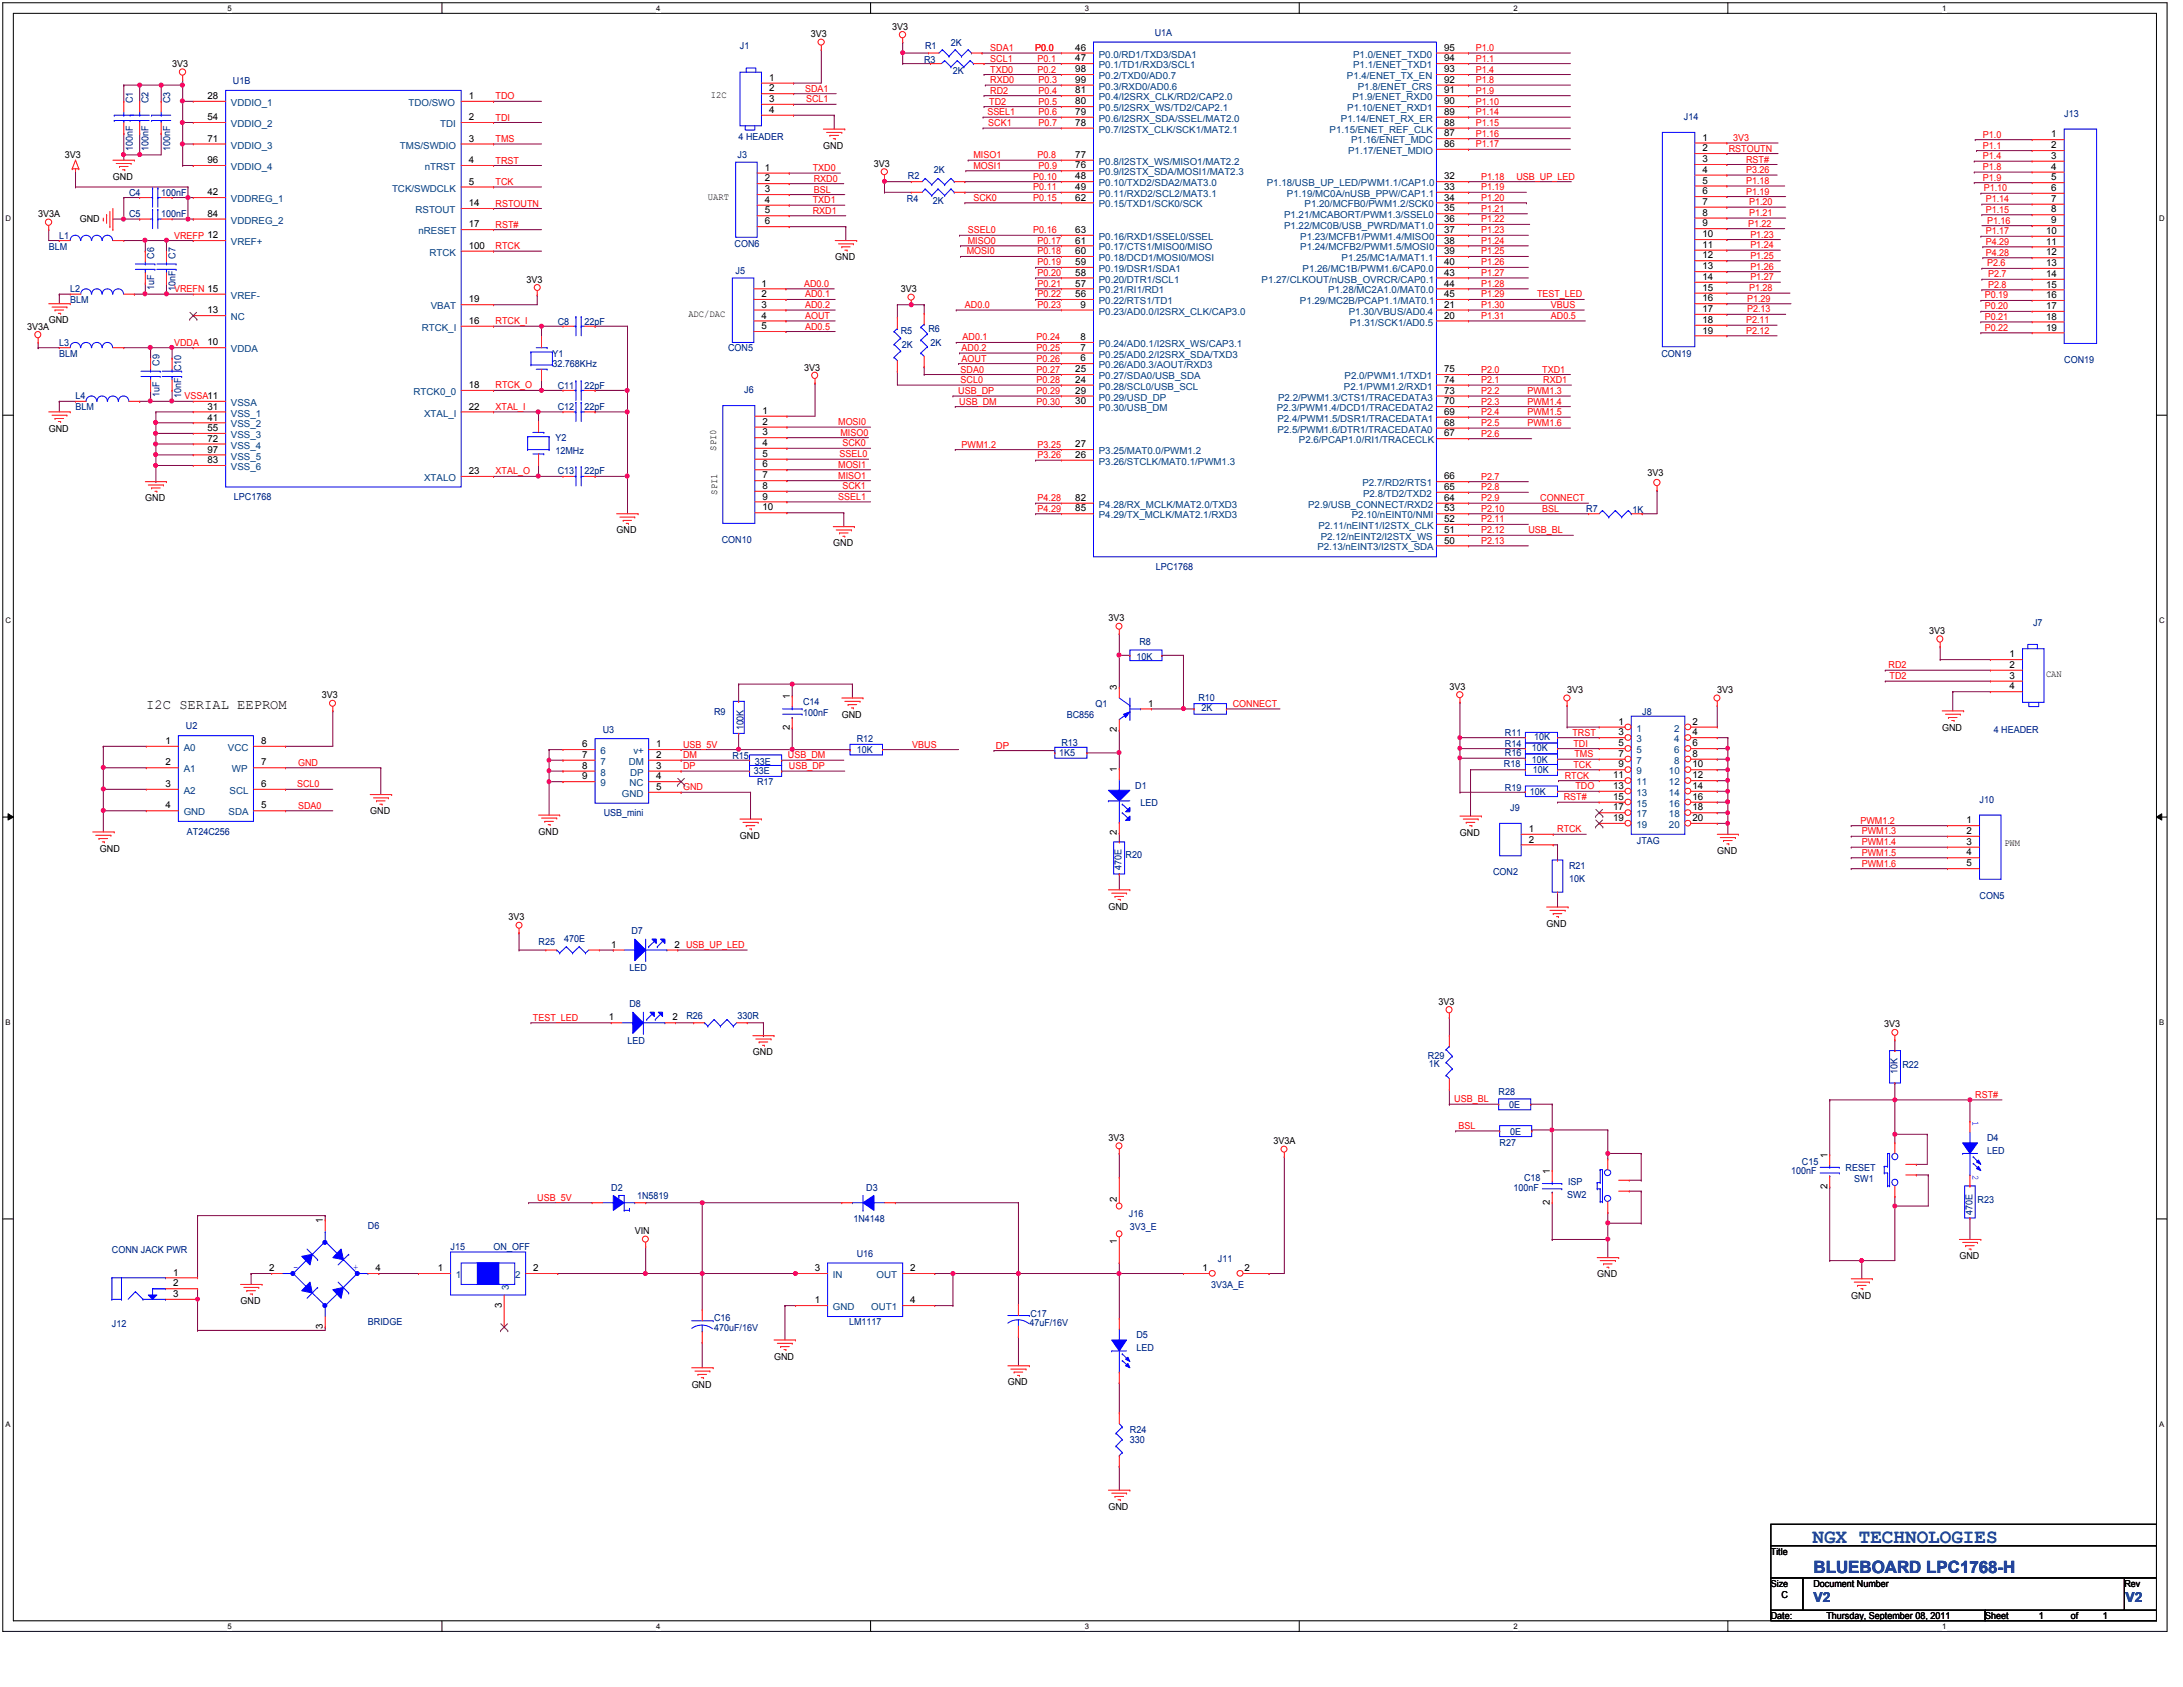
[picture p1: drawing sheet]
<svg xmlns="http://www.w3.org/2000/svg" width="279mm" height="216mm" viewBox="0 0 279 216" stroke-linecap="round" stroke-linejoin="round" font-family="sans-serif">
<defs><g id="words">
<text font-size="2.6" fill="#004080" x="232" y="197.5">NGX TECHNOLOGIES</text>
<text font-size="2.2" fill="#004080" x="232.1" y="201.3">BLUEBOARD LPC1768-H</text>
<text font-size="1.8" x="18.7" y="90.7">I2C SERIAL EEPROM</text>
<g font-size="1.8" fill="#004080">
<text x="232.1" y="205">V2</text>
<text x="272" y="205">V2</text>
</g>
<g font-size="1.2">
<text x="103.8" y="4.8">3V3</text>
<text x="114.2" y="3.8">3V3</text>
<text x="22" y="8.6">3V3</text>
<text x="98.4" y="10.3">1</text>
<text x="98.4" y="11.7">2</text>
<text x="137.6" y="6.5">46</text>
<text x="137.6" y="7.8">47</text>
<text x="137.6" y="9.2">98</text>
<text x="137.6" y="10.6">99</text>
<text x="137.6" y="12">81</text>
<text x="184.8" y="6.5">95</text>
<text x="184.8" y="7.8">94</text>
<text x="184.8" y="9.2">93</text>
<text x="184.8" y="10.6">92</text>
<text x="184.8" y="12">91</text>
<text x="26.6" y="12.7">28</text>
<text x="26.6" y="15.4">54</text>
<text x="60" y="12.7">1</text>
<text x="60" y="15.4">2</text>
<text x="91" y="12.6">I2C</text>
<text x="98.4" y="13.1">3</text>
<text x="98.4" y="14.4">4</text>
<text x="137.6" y="13.3">80</text>
<text x="137.6" y="14.7">79</text>
<text x="137.6" y="16.1">78</text>
<text x="184.8" y="13.3">90</text>
<text x="184.8" y="14.7">89</text>
<text x="184.8" y="16.1">88</text>
<text x="184.8" y="17.5">87</text>
<text x="262.5" y="17.6">1</text>
<text x="8.3" y="20.2">3V3</text>
<text x="14.4" y="23">GND</text>
<text x="26.6" y="18.1">71</text>
<text x="26.6" y="20.9">96</text>
<text x="60" y="18.1">3</text>
<text x="60" y="20.9">4</text>
<text x="60" y="23.6">5</text>
<text x="97.9" y="21.9">1</text>
<text x="97.9" y="23.2">2</text>
<text x="105.4" y="19">GND</text>
<text x="111.8" y="21.3">3V3</text>
<text x="137.6" y="20.2">77</text>
<text x="137.6" y="21.6">76</text>
<text x="137.6" y="23">48</text>
<text x="184.8" y="18.8">86</text>
<text x="184.8" y="23">32</text>
<text x="217.9" y="18">1</text>
<text x="217.9" y="19.4">2</text>
<text x="217.9" y="20.8">3</text>
<text x="217.9" y="22.1">4</text>
<text x="217.9" y="23.5">5</text>
<text x="262.5" y="19">2</text>
<text x="262.5" y="20.3">3</text>
<text x="262.5" y="21.7">4</text>
<text x="262.5" y="23.1">5</text>
<text x="4.9" y="27.8">3V3A</text>
<text x="10.2" y="28.4">GND</text>
<text x="26.6" y="25">42</text>
<text x="26.6" y="27.7">84</text>
<text x="60" y="26.4">14</text>
<text x="60" y="29.1">17</text>
<text x="90.6" y="25.6">UART</text>
<text x="97.9" y="24.6">3</text>
<text x="97.9" y="26">4</text>
<text x="97.9" y="27.3">5</text>
<text x="97.9" y="28.7">6</text>
<text x="137.6" y="24.3">49</text>
<text x="137.6" y="25.7">62</text>
<text x="137.6" y="29.8">63</text>
<text x="184.8" y="24.3">33</text>
<text x="184.8" y="25.7">34</text>
<text x="184.8" y="27.1">35</text>
<text x="184.8" y="28.4">36</text>
<text x="184.8" y="29.8">37</text>
<text x="217.9" y="24.9">6</text>
<text x="217.9" y="26.2">7</text>
<text x="217.9" y="27.6">8</text>
<text x="217.9" y="29">9</text>
<text x="261.9" y="29.9">10</text>
<text x="262.5" y="24.4">6</text>
<text x="262.5" y="25.8">7</text>
<text x="262.5" y="27.2">8</text>
<text x="262.5" y="28.6">9</text>
<text x="60" y="31.8">100</text>
<text x="106.9" y="33.3">GND</text>
<text x="137.6" y="31.2">61</text>
<text x="137.6" y="32.5">60</text>
<text x="137.6" y="33.9">59</text>
<text x="137.6" y="35.3">58</text>
<text x="184.8" y="31.2">38</text>
<text x="184.8" y="32.5">39</text>
<text x="184.8" y="33.9">40</text>
<text x="184.8" y="35.3">43</text>
<text x="217.9" y="30.4">10</text>
<text x="217.9" y="31.7">11</text>
<text x="217.9" y="33.1">12</text>
<text x="217.9" y="34.5">13</text>
<text x="217.9" y="35.8">14</text>
<text x="261.9" y="31.3">11</text>
<text x="261.9" y="32.7">12</text>
<text x="261.9" y="34">13</text>
<text x="261.9" y="35.4">14</text>
<text x="6.2" y="41.4">GND</text>
<text x="26.6" y="40.1">13</text>
<text x="60" y="38.7">19</text>
<text x="60" y="41.5">16</text>
<text x="67.4" y="36.2">3V3</text>
<text x="88.1" y="40.6">ADC/DAC</text>
<text x="97.5" y="36.7">1</text>
<text x="97.5" y="38">2</text>
<text x="97.5" y="39.4">3</text>
<text x="97.5" y="40.8">4</text>
<text x="115.3" y="37.4">3V3</text>
<text x="137.6" y="36.7">57</text>
<text x="137.6" y="38">56</text>
<text x="138.3" y="39.4">9</text>
<text x="184.8" y="36.7">44</text>
<text x="184.8" y="38">45</text>
<text x="184.8" y="39.4">21</text>
<text x="184.8" y="40.8">20</text>
<text x="217.9" y="37.2">15</text>
<text x="217.9" y="38.6">16</text>
<text x="217.9" y="39.9">17</text>
<text x="217.9" y="41.3">18</text>
<text x="261.9" y="36.8">15</text>
<text x="261.9" y="38.2">16</text>
<text x="261.9" y="39.6">17</text>
<text x="261.9" y="40.9">18</text>
<text x="3.5" y="42.2">3V3A</text>
<text x="26.6" y="44.2">10</text>
<text x="97.5" y="42.1">5</text>
<text x="102.9" y="47.4">3V3</text>
<text x="137.6" y="47.6">25</text>
<text x="138.3" y="43.5">8</text>
<text x="138.3" y="44.9">7</text>
<text x="138.3" y="46.2">6</text>
<text x="184.8" y="47.6">75</text>
<text x="217.9" y="42.7">19</text>
<text x="261.9" y="42.3">19</text>
<text x="26.6" y="52.4">31</text>
<text x="26.6" y="53.8">41</text>
<text x="60" y="49.7">18</text>
<text x="60" y="52.4">22</text>
<text x="97.6" y="53">1</text>
<text x="137.6" y="49">24</text>
<text x="137.6" y="50.4">29</text>
<text x="137.6" y="51.7">30</text>
<text x="184.8" y="49">74</text>
<text x="184.8" y="50.4">73</text>
<text x="184.8" y="51.7">70</text>
<text x="184.8" y="53.1">69</text>
<text x="6.2" y="55.3">GND</text>
<text x="26.6" y="55.2">55</text>
<text x="26.6" y="56.5">72</text>
<text x="26.6" y="57.9">97</text>
<text x="26.6" y="59.3">83</text>
<text x="91.7" y="57.7" transform="rotate(-90 91.7 57.7)">SPI0</text>
<text x="97.6" y="54.4">2</text>
<text x="97.6" y="55.7">3</text>
<text x="97.6" y="57.1">4</text>
<text x="97.6" y="58.5">5</text>
<text x="97.6" y="59.8">6</text>
<text x="137.6" y="57.2">27</text>
<text x="137.6" y="58.6">26</text>
<text x="184.8" y="54.5">68</text>
<text x="184.8" y="55.8">67</text>
<text x="18.6" y="64.1">GND</text>
<text x="60" y="60.7">23</text>
<text x="91.8" y="63.3" transform="rotate(-90 91.8 63.3)">SPI1</text>
<text x="97.6" y="61.2">7</text>
<text x="97.6" y="62.6">8</text>
<text x="97.6" y="63.9">9</text>
<text x="97.6" y="65.3">10</text>
<text x="137.6" y="64.1">82</text>
<text x="137.6" y="65.5">85</text>
<text x="184.8" y="61.4">66</text>
<text x="184.8" y="62.7">65</text>
<text x="184.8" y="64.1">64</text>
<text x="184.8" y="65.5">53</text>
<text x="210.9" y="60.9">3V3</text>
<text x="78.9" y="68.2">GND</text>
<text x="106.6" y="69.9">GND</text>
<text x="184.8" y="66.8">52</text>
<text x="184.8" y="68.2">51</text>
<text x="184.8" y="69.6">50</text>
<text x="141.9" y="79.5">3V3</text>
<text x="246.9" y="81.2">3V3</text>
<text x="41.2" y="89.4">3V3</text>
<text x="101.1" y="89.5" transform="rotate(-90 101.1 89.5)">1</text>
<text x="143" y="88.4" transform="rotate(-90 143 88.4)">3</text>
<text x="185.5" y="88.3">3V3</text>
<text x="200.6" y="88.7">3V3</text>
<text x="219.8" y="88.7">3V3</text>
<text x="257.2" y="84.1">1</text>
<text x="257.2" y="85.5">2</text>
<text x="257.2" y="86.9">3</text>
<text x="257.2" y="88.2">4</text>
<text x="261.9" y="86.7">CAN</text>
<text x="21.2" y="95.2">1</text>
<text x="33.4" y="95.2">8</text>
<text x="74.5" y="95.6">6</text>
<text x="84" y="95.6">1</text>
<text x="101.1" y="93.5" transform="rotate(-90 101.1 93.5)">2</text>
<text x="107.7" y="91.9">GND</text>
<text x="143" y="93.7" transform="rotate(-90 143 93.7)">2</text>
<text x="146.9" y="90.4">1</text>
<text x="207.1" y="92.8">1</text>
<text x="207.1" y="94.1">3</text>
<text x="207.1" y="95.5">5</text>
<text x="216.6" y="92.8">2</text>
<text x="216.6" y="94.1">4</text>
<text x="216.6" y="95.5">6</text>
<text x="248.6" y="93.5">GND</text>
<text x="21.2" y="98">2</text>
<text x="21.2" y="100.7">3</text>
<text x="33.4" y="100.7">6</text>
<text x="33.4" y="98">7</text>
<text x="74.5" y="97">7</text>
<text x="74.5" y="98.4">8</text>
<text x="74.5" y="99.7">9</text>
<text x="84" y="97">2</text>
<text x="84" y="98.4">3</text>
<text x="84" y="99.7">4</text>
<text x="84" y="101.1">5</text>
<text x="143" y="98.8" transform="rotate(-90 143 98.8)">1</text>
<text x="206.5" y="99.6">11</text>
<text x="206.5" y="101">13</text>
<text x="207.1" y="96.9">7</text>
<text x="207.1" y="98.2">9</text>
<text x="216.6" y="96.9">8</text>
<text x="216.6" y="98.2">10</text>
<text x="216.6" y="99.6">12</text>
<text x="216.6" y="101">14</text>
<text x="21.2" y="103.5">4</text>
<text x="33.4" y="103.5">5</text>
<text x="47.4" y="104.2">GND</text>
<text x="68.9" y="106.8">GND</text>
<text x="94.7" y="107.4">GND</text>
<text x="143" y="106.9" transform="rotate(-90 143 106.9)">2</text>
<text x="186.9" y="106.9">GND</text>
<text x="195.7" y="106.5">1</text>
<text x="195.7" y="107.8">2</text>
<text x="206.5" y="102.4">15</text>
<text x="206.5" y="103.7">17</text>
<text x="206.5" y="105.1">19</text>
<text x="216.6" y="102.4">16</text>
<text x="216.6" y="103.7">18</text>
<text x="216.6" y="105.1">20</text>
<text x="251.7" y="105.4">1</text>
<text x="251.7" y="106.7">2</text>
<text x="12.8" y="109">GND</text>
<text x="219.8" y="109.3">GND</text>
<text x="251.7" y="108.1">3</text>
<text x="251.7" y="109.5">4</text>
<text x="251.7" y="110.9">5</text>
<text x="256.5" y="108.2">PWM</text>
<text x="65.1" y="117.8">3V3</text>
<text x="141.9" y="116.4">GND</text>
<text x="197.9" y="118.6">GND</text>
<text x="78.2" y="121.3">1</text>
<text x="86.3" y="121.3">2 USB_UP_LED</text>
<text x="77.9" y="130.6">1</text>
<text x="86.1" y="130.6">2</text>
<text x="184.1" y="128.6">3V3</text>
<text x="241.2" y="131.5">3V3</text>
<text x="96.4" y="135">GND</text>
<text x="141.9" y="146.1">3V3</text>
<text x="163" y="146.4">3V3A</text>
<text x="233.9" y="148.2" transform="rotate(-90 233.9 148.2)">1</text>
<text x="143" y="153.8" transform="rotate(-90 143 153.8)">2</text>
<text x="198.4" y="154.2" transform="rotate(-90 198.4 154.2)">2</text>
<text x="198.4" y="150.2" transform="rotate(-90 198.4 150.2)">1</text>
<text x="233.9" y="152.1" transform="rotate(-90 233.9 152.1)">2</text>
<text x="41.3" y="156.6" transform="rotate(-90 41.3 156.6)">1</text>
<text x="81.2" y="157.9">VIN</text>
<text x="143" y="159.2" transform="rotate(-90 143 159.2)">1</text>
<text x="250.8" y="161.1">GND</text>
<text x="22.2" y="166">3</text>
<text x="22.2" y="164.6">2</text>
<text x="22.2" y="163.2">1</text>
<text x="30.8" y="166.9">GND</text>
<text x="34.5" y="162.7">2</text>
<text x="48.1" y="162.7">4</text>
<text x="56" y="162.7">1</text>
<text x="64.2" y="167.4" transform="rotate(-90 64.2 167.4)">3</text>
<text x="68.2" y="162.7">2</text>
<text x="104.3" y="162.7">3</text>
<text x="104.3" y="166.8">1</text>
<text x="116.5" y="166.8">4</text>
<text x="116.5" y="162.7">2</text>
<text x="153.9" y="162.7">1</text>
<text x="159.3" y="162.7">2</text>
<text x="204.4" y="163.4">GND</text>
<text x="236.9" y="166.2">GND</text>
<text x="41.3" y="170.1" transform="rotate(-90 41.3 170.1)">3</text>
<text x="88.5" y="177.6">GND</text>
<text x="99.1" y="174">GND</text>
<text x="129" y="177.3">GND</text>
<text x="141.9" y="193.2">GND</text>
<text x="226.6" y="199">Title</text>
<text x="226.6" y="203.1">Size</text>
<text x="232.1" y="203.1">Document Number</text>
<text x="271.9" y="203.1">Rev</text>
<text x="226.6" y="207.2">Date:</text>
<text x="228" y="204.5">C</text>
<text x="233.8" y="207.2">Thursday, September 08, 2011</text>
<text x="254.1" y="207.2">Sheet</text>
<text x="260.9" y="207.2">1</text>
<text x="265" y="207.2">of</text>
<text x="269.1" y="207.2">1</text>
</g>
<g font-size="1.2" fill="#000080">
<text x="121.7" y="5.9">2K</text>
<text x="147.8" y="4.6">U1A</text>
<text x="29.8" y="10.8">U1B</text>
<text x="94.7" y="6.3">J1</text>
<text x="118.3" y="8.1">R3</text>
<text x="118.4" y="6.3">R1</text>
<text x="122" y="9.5">2K</text>
<text x="17" y="13.2" transform="rotate(-90 17 13.2)">C1</text>
<text x="19" y="13.2" transform="rotate(-90 19 13.2)">C2</text>
<text x="21.8" y="13.2" transform="rotate(-90 21.8 13.2)">C3</text>
<text x="94.5" y="17.9">4 HEADER</text>
<text x="215.5" y="15.3">J14</text>
<text x="264.2" y="14.9">J13</text>
<text x="17" y="19.3" transform="rotate(-90 17 19.3)">100nF</text>
<text x="19" y="19.3" transform="rotate(-90 19 19.3)">100nF</text>
<text x="21.8" y="19.3" transform="rotate(-90 21.8 19.3)">100nF</text>
<text x="94.4" y="20.2">J3</text>
<text x="116.2" y="22.9">R2</text>
<text x="119.5" y="22.2">2K</text>
<text x="16.5" y="27.8">C5</text>
<text x="16.5" y="25.1">C4</text>
<text x="20.6" y="27.8">100nF</text>
<text x="20.6" y="25.1">100nF</text>
<text x="116.1" y="25.9">R4</text>
<text x="119.4" y="26">2K</text>
<text x="6.2" y="31.9">BLM</text>
<text x="7.6" y="30.5">L1</text>
<text x="19.7" y="33.1" transform="rotate(-90 19.7 33.1)">C6</text>
<text x="22.4" y="33.1" transform="rotate(-90 22.4 33.1)">C7</text>
<text x="94" y="31.6">CON6</text>
<text x="94.2" y="35.1">J5</text>
<text x="9" y="37.4">L2</text>
<text x="9" y="38.8">BLM</text>
<text x="19.7" y="37.1" transform="rotate(-90 19.7 37.1)">1uF</text>
<text x="22.4" y="37.2" transform="rotate(-90 22.4 37.2)">10nF</text>
<text x="71.4" y="41.5">C8</text>
<text x="74.8" y="41.5">22pF</text>
<text x="7.6" y="44.2">L3</text>
<text x="7.6" y="45.6">BLM</text>
<text x="20.4" y="46.8" transform="rotate(-90 20.4 46.8)">C9</text>
<text x="23.2" y="47.5" transform="rotate(-90 23.2 47.5)">C10</text>
<text x="70.7" y="45.6">Y1</text>
<text x="70.7" y="47">32.768KHz</text>
<text x="93.2" y="45">CON5</text>
<text x="115.3" y="42.8">R5</text>
<text x="115.4" y="44.5">2K</text>
<text x="118.8" y="42.5">R6</text>
<text x="119.1" y="44.2">2K</text>
<text x="212.6" y="45.6">CON19</text>
<text x="264.2" y="46.5">CON19</text>
<text x="9.7" y="51.1">L4</text>
<text x="9.7" y="52.5">BLM</text>
<text x="20.4" y="50.8" transform="rotate(-90 20.4 50.8)">1uF</text>
<text x="23.2" y="50.9" transform="rotate(-90 23.2 50.9)">10nF</text>
<text x="71.4" y="52.5">C12</text>
<text x="71.4" y="49.8">C11</text>
<text x="74.8" y="52.5">22pF</text>
<text x="74.8" y="49.8">22pF</text>
<text x="95.3" y="50.3">J6</text>
<text x="71.1" y="56.5">Y2</text>
<text x="71.1" y="58.1">12MHz</text>
<text x="29.9" y="64">LPC1768</text>
<text x="71.4" y="60.7">C13</text>
<text x="74.8" y="60.7">22pF</text>
<text x="203" y="65.5">R7</text>
<text x="209" y="65.7">1K</text>
<text x="92.4" y="69.5">CON10</text>
<text x="147.9" y="72.9">LPC1768</text>
<text x="145.8" y="82.5">R8</text>
<text x="260.2" y="80.1">J7</text>
<text x="145.5" y="84.5">10K</text>
<text x="153.4" y="89.7">R10</text>
<text x="23.8" y="93.4">U2</text>
<text x="77.1" y="93.8">U3</text>
<text x="91.4" y="91.4">R9</text>
<text x="95.2" y="93.5" transform="rotate(-90 95.2 93.5)">100K</text>
<text x="102.8" y="90.2">C14</text>
<text x="102.8" y="91.6">100nF</text>
<text x="109.6" y="95">R12</text>
<text x="135.9" y="95.4">R13</text>
<text x="136.5" y="91.9">BC856</text>
<text x="140.2" y="90.5">Q1</text>
<text x="153.8" y="91">2K</text>
<text x="192.6" y="95.6">R14</text>
<text x="192.6" y="94.2">R11</text>
<text x="196.3" y="94.7">10K</text>
<text x="210.2" y="91.4">J8</text>
<text x="255.2" y="93.8">4 HEADER</text>
<text x="93.7" y="97.1">R15</text>
<text x="96.5" y="99.1">33E</text>
<text x="96.6" y="97.9">33E</text>
<text x="96.9" y="100.5">R17</text>
<text x="109.6" y="96.4">10K</text>
<text x="135.6" y="96.8">1K5</text>
<text x="145.3" y="100.9">D1</text>
<text x="192.5" y="98.2">R18</text>
<text x="192.6" y="96.8">R16</text>
<text x="192.6" y="101.2">R19</text>
<text x="195.8" y="101.7">10K</text>
<text x="196" y="97.6">10K</text>
<text x="196" y="96.1">10K</text>
<text x="196.2" y="99">10K</text>
<text x="23.9" y="106.8">AT24C256</text>
<text x="77.3" y="104.5">USB_mini</text>
<text x="146" y="103.1">LED</text>
<text x="193.3" y="103.8">J9</text>
<text x="253.4" y="102.7">J10</text>
<text x="143.6" y="111.3" transform="rotate(-90 143.6 111.3)">470E</text>
<text x="144.1" y="109.8">R20</text>
<text x="191.1" y="112">CON2</text>
<text x="200.8" y="111.2">R21</text>
<text x="200.8" y="112.8">10K</text>
<text x="209.5" y="108">JTAG</text>
<text x="80.8" y="119.6">D7</text>
<text x="253.4" y="115">CON5</text>
<text x="68.9" y="121">R25</text>
<text x="72.2" y="120.5">470E</text>
<text x="80.6" y="124.2">LED</text>
<text x="80.6" y="128.9">D8</text>
<text x="87.8" y="130.4">R26</text>
<text x="94.4" y="130.4">330R</text>
<text x="80.3" y="133.6">LED</text>
<text x="182.8" y="135.5">R29</text>
<text x="182.9" y="136.6">1K</text>
<text x="242.9" y="137.5" transform="rotate(-90 242.9 137.5)">10K</text>
<text x="243.5" y="136.7">R22</text>
<text x="191.8" y="140.1">R28</text>
<text x="193.2" y="141.8">0E</text>
<text x="191.9" y="146.6">R27</text>
<text x="193.3" y="145.2">0E</text>
<text x="230.6" y="149.1">C15</text>
<text x="236.2" y="149.9">RESET</text>
<text x="254.3" y="146.1">D4</text>
<text x="254.3" y="147.7">LED</text>
<text x="78.2" y="152.4">D2</text>
<text x="81.5" y="153.5">1N5819</text>
<text x="110.9" y="152.4">D3</text>
<text x="144.5" y="155.8">J16</text>
<text x="193.7" y="152.4">100nF</text>
<text x="195.1" y="151.1">C18</text>
<text x="200.6" y="153.3">SW2</text>
<text x="200.7" y="151.6">ISP</text>
<text x="229.2" y="150.3">100nF</text>
<text x="237.3" y="151.3">SW1</text>
<text x="252.5" y="155.4" transform="rotate(-90 252.5 155.4)">470E</text>
<text x="253.1" y="154">R23</text>
<text x="14.3" y="160.3">CONN JACK PWR</text>
<text x="47.1" y="157.3">D6</text>
<text x="57.7" y="160">J15</text>
<text x="63.2" y="160">ON_OFF</text>
<text x="109.2" y="156.3">1N4148</text>
<text x="109.6" y="160.8">U16</text>
<text x="144.6" y="157.4">3V3_E</text>
<text x="155.9" y="161.5">J11</text>
<text x="155" y="164.8">3V3A_E</text>
<text x="14.3" y="169.9">J12</text>
<text x="47.1" y="169.6">BRIDGE</text>
<text x="91.4" y="169.1">C16</text>
<text x="91.4" y="170.3">470uF/16V</text>
<text x="108.7" y="169.6">LM1117</text>
<text x="131.7" y="169.8">47uF/16V</text>
<text x="131.9" y="168.5">C17</text>
<text x="145.5" y="171.3">D5</text>
<text x="145.5" y="172.9">LED</text>
<text x="144.6" y="183.3">R24</text>
<text x="144.6" y="184.7">330</text>
</g>
<g font-size="1.2" fill="#f00">
<text x="103" y="11.7">SDA1</text>
<text x="126.7" y="7.9">SCL1</text>
<text x="126.7" y="9.3">TXD0</text>
<text x="126.7" y="10.6">RXD0</text>
<text x="126.7" y="12">RD2</text>
<text x="126.7" y="6.5">SDA1</text>
<text x="132.5" y="6.5">P0.0</text>
<text x="132.8" y="7.9">P0.1</text>
<text x="132.8" y="9.3">P0.2</text>
<text x="132.9" y="10.6">P0.3</text>
<text x="132.9" y="12">P0.4</text>
<text x="188.9" y="6.5">P1.0</text>
<text x="188.9" y="7.9">P1.1</text>
<text x="188.9" y="9.3">P1.4</text>
<text x="188.9" y="10.6">P1.8</text>
<text x="188.9" y="12">P1.9</text>
<text x="63.4" y="12.7">TDO</text>
<text x="63.4" y="15.4">TDI</text>
<text x="103.2" y="13.1">SCL1</text>
<text x="126.4" y="14.7">SSEL1</text>
<text x="126.5" y="16.1">SCK1</text>
<text x="126.6" y="13.4">TD2</text>
<text x="132.9" y="13.4">P0.5</text>
<text x="132.9" y="14.7">P0.6</text>
<text x="132.9" y="16.1">P0.7</text>
<text x="188.9" y="13.4">P1.10</text>
<text x="188.9" y="14.7">P1.14</text>
<text x="188.9" y="16.1">P1.15</text>
<text x="188.9" y="17.5">P1.16</text>
<text x="253.8" y="17.6">P1.0</text>
<text x="63.4" y="20.9">TRST</text>
<text x="63.4" y="23.7">TCK</text>
<text x="63.4" y="18.2">TMS</text>
<text x="104" y="21.9">TXD0</text>
<text x="104.1" y="23.3">RXD0</text>
<text x="124.6" y="20.2">MISO1</text>
<text x="124.6" y="21.6">MOSI1</text>
<text x="132.3" y="23">P0.10</text>
<text x="132.8" y="20.2">P0.8</text>
<text x="132.9" y="21.6">P0.9</text>
<text x="188.9" y="18.9">P1.17</text>
<text x="189.6" y="23">P1.18</text>
<text x="194.1" y="23">USB_UP_LED</text>
<text x="221.3" y="19.4">RSTOUTN</text>
<text x="221.8" y="18">3V3</text>
<text x="223.5" y="20.8">RST#</text>
<text x="223.5" y="22.2">P3.26</text>
<text x="223.5" y="23.5">P1.18</text>
<text x="253.8" y="23.1">P1.9</text>
<text x="253.8" y="21.8">P1.8</text>
<text x="253.8" y="20.4">P1.4</text>
<text x="253.8" y="19">P1.1</text>
<text x="63.4" y="26.4">RSTOUTN</text>
<text x="63.4" y="29.1">RST#</text>
<text x="104" y="26">TXD1</text>
<text x="104" y="27.4">RXD1</text>
<text x="104.1" y="24.7">BSL</text>
<text x="123.9" y="29.9">SSEL0</text>
<text x="124.6" y="25.7">SCK0</text>
<text x="132.3" y="29.9">P0.16</text>
<text x="132.3" y="25.7">P0.15</text>
<text x="132.3" y="24.4">P0.11</text>
<text x="189.6" y="27.1">P1.21</text>
<text x="189.6" y="28.5">P1.22</text>
<text x="189.6" y="29.9">P1.23</text>
<text x="189.6" y="24.4">P1.19</text>
<text x="189.6" y="25.7">P1.20</text>
<text x="223.5" y="24.9">P1.19</text>
<text x="223.7" y="29">P1.22</text>
<text x="223.9" y="26.3">P1.20</text>
<text x="223.9" y="27.7">P1.21</text>
<text x="253.9" y="24.5">P1.10</text>
<text x="254.2" y="27.2">P1.15</text>
<text x="254.2" y="25.9">P1.14</text>
<text x="254.2" y="30">P1.17</text>
<text x="254.3" y="28.6">P1.16</text>
<text x="22.3" y="30.5">VREFP 12</text>
<text x="63.4" y="31.9">RTCK</text>
<text x="123.7" y="32.6">MOSI0</text>
<text x="123.9" y="31.2">MISO0</text>
<text x="132.8" y="31.2">P0.17</text>
<text x="132.8" y="32.6">P0.18</text>
<text x="132.8" y="34">P0.19</text>
<text x="132.8" y="35.3">P0.20</text>
<text x="189.6" y="32.6">P1.25</text>
<text x="189.6" y="34">P1.26</text>
<text x="189.6" y="35.3">P1.27</text>
<text x="189.6" y="31.2">P1.24</text>
<text x="224" y="31.8">P1.24</text>
<text x="224" y="30.4">P1.23</text>
<text x="224" y="35.9">P1.27</text>
<text x="224" y="34.5">P1.26</text>
<text x="224" y="33.1">P1.25</text>
<text x="254.2" y="31.3">P4.29</text>
<text x="254.2" y="32.7">P4.28</text>
<text x="254.3" y="34.1">P2.6</text>
<text x="254.5" y="35.5">P2.7</text>
<text x="22.3" y="37.4">VREFN 15</text>
<text x="63.4" y="41.5">RTCK_I</text>
<text x="102.9" y="36.7">AD0.0</text>
<text x="103" y="38.1">AD0.1</text>
<text x="103" y="39.4">AD0.2</text>
<text x="103" y="40.8">AOUT</text>
<text x="123.5" y="39.4">AD0.0</text>
<text x="132.8" y="36.7">P0.21</text>
<text x="132.8" y="38.1">P0.22</text>
<text x="132.8" y="39.4">P0.23</text>
<text x="189.6" y="36.7">P1.28</text>
<text x="189.6" y="38.1">P1.29</text>
<text x="189.6" y="39.4">P1.30</text>
<text x="189.6" y="40.8">P1.31</text>
<text x="196.7" y="38.1">TEST_LED</text>
<text x="198.5" y="39.4">VBUS</text>
<text x="198.5" y="40.8">AD0.5</text>
<text x="223.5" y="41.4">P2.11</text>
<text x="223.6" y="40">P2.13</text>
<text x="223.6" y="38.6">P1.29</text>
<text x="223.9" y="37.3">P1.28</text>
<text x="254" y="38.2">P0.19</text>
<text x="254" y="39.6">P0.20</text>
<text x="254" y="40.9">P0.21</text>
<text x="254.5" y="36.8">P2.8</text>
<text x="22.3" y="44.2">VDDA</text>
<text x="103" y="42.2">AD0.5</text>
<text x="122.9" y="47.7">SDA0</text>
<text x="123.1" y="44.9">AD0.2</text>
<text x="123.1" y="46.3">AOUT</text>
<text x="123.2" y="43.6">AD0.1</text>
<text x="132.7" y="47.7">P0.27</text>
<text x="132.7" y="43.6">P0.24</text>
<text x="132.7" y="44.9">P0.25</text>
<text x="132.7" y="46.3">P0.26</text>
<text x="189.6" y="47.7">P2.0</text>
<text x="197.4" y="47.7">TXD1</text>
<text x="223.5" y="42.7">P2.12</text>
<text x="254" y="42.3">P0.22</text>
<text x="23.6" y="51.1">VSSA11</text>
<text x="63.4" y="49.7">RTCK_O</text>
<text x="63.4" y="52.5">XTAL_I</text>
<text x="122.6" y="50.4">USB_DP</text>
<text x="122.8" y="51.8">USB_DM</text>
<text x="122.9" y="49">SCL0</text>
<text x="132.7" y="50.4">P0.29</text>
<text x="132.7" y="51.8">P0.30</text>
<text x="132.7" y="49">P0.28</text>
<text x="189.6" y="51.8">P2.3</text>
<text x="189.6" y="53.1">P2.4</text>
<text x="189.6" y="49">P2.1</text>
<text x="189.6" y="50.4">P2.2</text>
<text x="195.5" y="51.8">PWM1.4</text>
<text x="195.5" y="53.1">PWM1.5</text>
<text x="195.5" y="50.4">PWM1.3</text>
<text x="197.5" y="49">RXD1</text>
<text x="107.3" y="59.9">MOSI1</text>
<text x="107.3" y="54.4">MOSI0</text>
<text x="107.4" y="58.5">SSEL0</text>
<text x="107.6" y="55.8">MISO0</text>
<text x="107.8" y="57.1">SCK0</text>
<text x="123.1" y="57.3">PWM1.2</text>
<text x="132.8" y="57.3">P3.25</text>
<text x="132.8" y="58.6">P3.26</text>
<text x="189.6" y="54.5">P2.5</text>
<text x="189.6" y="55.9">P2.6</text>
<text x="195.5" y="54.5">PWM1.6</text>
<text x="63.4" y="60.7">XTAL_O</text>
<text x="107.3" y="61.3">MISO1</text>
<text x="107.3" y="64">SSEL1</text>
<text x="107.8" y="62.6">SCK1</text>
<text x="132.8" y="64.1">P4.28</text>
<text x="132.8" y="65.5">P4.29</text>
<text x="189.6" y="65.5">P2.10</text>
<text x="189.6" y="61.4">P2.7</text>
<text x="189.6" y="62.7">P2.8</text>
<text x="189.6" y="64.1">P2.9</text>
<text x="197.1" y="64.1">CONNECT</text>
<text x="197.4" y="65.5">BSL</text>
<text x="189.6" y="66.9">P2.11</text>
<text x="189.6" y="68.2">P2.12</text>
<text x="189.6" y="69.6">P2.13</text>
<text x="195.6" y="68.2">USB_BL</text>
<text x="241.7" y="85.5">RD2</text>
<text x="241.8" y="86.9">TD2</text>
<text x="87.4" y="95.7">USB_5V</text>
<text x="116.8" y="95.7">VBUS</text>
<text x="127.5" y="95.8">DP</text>
<text x="157.8" y="90.5">CONNECT</text>
<text x="201.3" y="94.2">TRST</text>
<text x="201.4" y="95.6">TDI</text>
<text x="38" y="100.8">SCL0</text>
<text x="38.2" y="98">GND</text>
<text x="87.4" y="97">DM</text>
<text x="87.4" y="101.1">GND</text>
<text x="87.4" y="98.4">DP</text>
<text x="100.8" y="97">USB_DM</text>
<text x="101" y="98.4">USB_DP</text>
<text x="200.3" y="99.7">RTCK</text>
<text x="201.4" y="98.3">TCK</text>
<text x="201.5" y="96.9">TMS</text>
<text x="201.6" y="101">TDO</text>
<text x="38.2" y="103.5">SDA0</text>
<text x="199.3" y="106.5">RTCK</text>
<text x="200.1" y="102.4">RST#</text>
<text x="238.1" y="105.4">PWM1.2</text>
<text x="238.3" y="106.8">PWM1.3</text>
<text x="238.3" y="110.9">PWM1.6</text>
<text x="238.3" y="108.2">PWM1.4</text>
<text x="238.3" y="109.5">PWM1.5</text>
<text x="68.2" y="130.6">TEST_LED</text>
<text x="186.1" y="141.1">USB_BL</text>
<text x="252.8" y="140.5">RST#</text>
<text x="186.7" y="144.5">BSL</text>
<text x="68.8" y="153.7">USB_5V</text>
</g>
<g font-size="1.2" fill="#004080">
<text x="140.6" y="7.4">P0.0/RD1/TXD3/SDA1</text>
<text x="140.6" y="8.7">P0.1/TD1/RXD3/SCL1</text>
<text x="140.6" y="10.1">P0.2/TXD0/AD0.7</text>
<text x="140.6" y="11.5">P0.3/RXD0/AD0.6</text>
<text x="172.4" y="10.1">P1.4/ENET_TX_EN</text>
<text x="173.2" y="7.4">P1.0/ENET_TXD0</text>
<text x="173.2" y="8.7">P1.1/ENET_TXD1</text>
<text x="173.8" y="11.5">P1.8/ENET_CRS</text>
<text x="29.6" y="13.6">VDDIO_1</text>
<text x="29.6" y="16.3">VDDIO_2</text>
<text x="52.3" y="13.6">TDO/SWO</text>
<text x="56.4" y="16.3">TDI</text>
<text x="140.6" y="12.8">P0.4/I2SRX_CLK/RD2/CAP2.0</text>
<text x="140.6" y="14.2">P0.5/I2SRX_WS/TD2/CAP2.1</text>
<text x="140.6" y="15.6">P0.6/I2SRX_SDA/SSEL/MAT2.0</text>
<text x="140.6" y="17">P0.7/I2STX_CLK/SCK1/MAT2.1</text>
<text x="170.2" y="17">P1.15/ENET_REF_CLK</text>
<text x="171.6" y="15.6">P1.14/ENET_RX_ER</text>
<text x="172.4" y="14.2">P1.10/ENET_RXD1</text>
<text x="173.1" y="12.8">P1.9/ENET_RXD0</text>
<text x="29.6" y="19">VDDIO_3</text>
<text x="29.6" y="21.8">VDDIO_4</text>
<text x="51.2" y="19">TMS/SWDIO</text>
<text x="54.4" y="21.8">nTRST</text>
<text x="140.6" y="21.1">P0.8/I2STX_WS/MISO1/MAT2.2</text>
<text x="140.6" y="22.4">P0.9/I2STX_SDA/MOSI1/MAT2.3</text>
<text x="140.6" y="23.8">P0.10/TXD2/SDA2/MAT3.0</text>
<text x="162.1" y="23.8">P1.18/USB_UP_LED/PWM1.1/CAP1.0</text>
<text x="172.6" y="19.7">P1.17/ENET_MDIO</text>
<text x="172.9" y="18.3">P1.16/ENET_MDC</text>
<text x="29.6" y="25.9">VDDREG_1</text>
<text x="29.6" y="28.6">VDDREG_2</text>
<text x="50.2" y="24.5">TCK/SWDCLK</text>
<text x="53.2" y="27.3">RSTOUT</text>
<text x="53.6" y="30">nRESET</text>
<text x="140.6" y="25.2">P0.11/RXD2/SCL2/MAT3.1</text>
<text x="140.6" y="26.6">P0.15/TXD1/SCK0/SCK</text>
<text x="164.3" y="28">P1.21/MCABORT/PWM1.3/SSEL0</text>
<text x="164.3" y="29.3">P1.22/MC0B/USB_PWRD/MAT1.0</text>
<text x="164.7" y="25.2">P1.19/MC0A/nUSB_PPW/CAP1.1</text>
<text x="167" y="26.6">P1.20/MCFB0/PWM1.2/SCK0</text>
<text x="29.6" y="31.4">VREF+</text>
<text x="55" y="32.7">RTCK</text>
<text x="140.6" y="30.7">P0.16/RXD1/SSEL0/SSEL</text>
<text x="140.6" y="32.1">P0.17/CTS1/MISO0/MISO</text>
<text x="140.6" y="33.4">P0.18/DCD1/MOSI0/MOSI</text>
<text x="140.6" y="34.8">P0.19/DSR1/SDA1</text>
<text x="166.4" y="30.7">P1.23/MCFB1/PWM1.4/MISO0</text>
<text x="166.4" y="32.1">P1.24/MCFB2/PWM1.5/MOSI0</text>
<text x="166.7" y="34.8">P1.26/MC1B/PWM1.6/CAP0.0</text>
<text x="171.7" y="33.4">P1.25/MC1A/MAT1.1</text>
<text x="29.6" y="38.2">VREF-</text>
<text x="29.6" y="41">NC</text>
<text x="55.1" y="39.6">VBAT</text>
<text x="140.6" y="36.2">P0.20/DTR1/SCL1</text>
<text x="140.6" y="37.6">P0.21/RI1/RD1</text>
<text x="140.6" y="38.9">P0.22/RTS1/TD1</text>
<text x="140.6" y="40.3">P0.23/AD0.0/I2SRX_CLK/CAP3.0</text>
<text x="161.5" y="36.2">P1.27/CLKOUT/nUSB_OVRCR/CAP0.1</text>
<text x="166.4" y="38.9">P1.29/MC2B/PCAP1.1/MAT0.1</text>
<text x="170" y="37.6">P1.28/MC2A1.0/MAT0.0</text>
<text x="172.6" y="40.3">P1.30/VBUS/AD0.4</text>
<text x="172.8" y="41.7">P1.31/SCK1/AD0.5</text>
<text x="29.6" y="45.1">VDDA</text>
<text x="54" y="42.3">RTCK_I</text>
<text x="140.6" y="44.4">P0.24/AD0.1/I2SRX_WS/CAP3.1</text>
<text x="140.6" y="45.8">P0.25/AD0.2/I2SRX_SDA/TXD3</text>
<text x="140.6" y="47.1">P0.26/AD0.3/AOUT/RXD3</text>
<text x="29.6" y="52">VSSA</text>
<text x="29.6" y="53.3">VSS_1</text>
<text x="52.9" y="50.6">RTCK0_0</text>
<text x="54.3" y="53.3">XTAL_I</text>
<text x="140.6" y="48.5">P0.27/SDA0/USB_SDA</text>
<text x="140.6" y="49.9">P0.28/SCL0/USB_SCL</text>
<text x="140.6" y="51.3">P0.29/USD_DP</text>
<text x="140.6" y="52.6">P0.30/USB_DM</text>
<text x="163.4" y="52.6">P2.3/PWM1.4/DCD1/TRACEDATA2</text>
<text x="163.5" y="54">P2.4/PWM1.5/DSR1/TRACEDATA1</text>
<text x="163.6" y="51.3">P2.2/PWM1.3/CTS1/TRACEDATA3</text>
<text x="172" y="49.9">P2.1/PWM1.2/RXD1</text>
<text x="172.1" y="48.5">P2.0/PWM1.1/TXD1</text>
<text x="29.6" y="54.7">VSS_2</text>
<text x="29.6" y="56.1">VSS_3</text>
<text x="29.6" y="57.4">VSS_4</text>
<text x="29.6" y="58.8">VSS_5</text>
<text x="140.6" y="58.1">P3.25/MAT0.0/PWM1.2</text>
<text x="140.6" y="59.5">P3.26/STCLK/MAT0.1/PWM1.3</text>
<text x="163.5" y="55.4">P2.5/PWM1.6/DTR1/TRACEDATA0</text>
<text x="166.2" y="56.7">P2.6/PCAP1.0/RI1/TRACECLK</text>
<text x="29.6" y="60.2">VSS_6</text>
<text x="54.3" y="61.6">XTALO</text>
<text x="140.6" y="65">P4.28/RX_MCLK/MAT2.0/TXD3</text>
<text x="167.4" y="65">P2.9/USB_CONNECT/RXD2</text>
<text x="174.4" y="62.2">P2.7/RD2/RTS1</text>
<text x="174.5" y="63.6">P2.8/TD2/TXD2</text>
<text x="140.6" y="66.3">P4.29/TX_MCLK/MAT2.1/RXD3</text>
<text x="168.6" y="70.5">P2.13/nEINT3/I2STX_SDA</text>
<text x="168.7" y="67.7">P2.11/nEINT1/I2STX_CLK</text>
<text x="169" y="69.1">P2.12/nEINT2/I2STX_WS</text>
<text x="173" y="66.3">P2.10/nEINT0/NMI</text>
<text x="209.5" y="93.6">1</text>
<text x="209.5" y="95">3</text>
<text x="214.3" y="93.6">2</text>
<text x="214.3" y="95">4</text>
<text x="23.5" y="96.1">A0</text>
<text x="23.5" y="98.9">A1</text>
<text x="23.5" y="101.6">A2</text>
<text x="29.2" y="96.1">VCC</text>
<text x="29.4" y="101.6">SCL</text>
<text x="29.7" y="98.9">WP</text>
<text x="76.8" y="96.5">6</text>
<text x="76.8" y="97.9">7</text>
<text x="76.8" y="99.3">8</text>
<text x="76.8" y="100.6">9</text>
<text x="79.6" y="102">GND</text>
<text x="80.5" y="97.9">DM</text>
<text x="80.6" y="100.6">NC</text>
<text x="80.7" y="99.3">DP</text>
<text x="81.1" y="96.5">v+</text>
<text x="209.5" y="96.4">5</text>
<text x="209.5" y="97.8">7</text>
<text x="209.5" y="99.1">9</text>
<text x="209.5" y="100.5">11</text>
<text x="209.5" y="101.9">13</text>
<text x="213.6" y="99.1">10</text>
<text x="213.6" y="100.5">12</text>
<text x="213.6" y="101.9">14</text>
<text x="214.3" y="96.4">6</text>
<text x="214.3" y="97.8">8</text>
<text x="23.5" y="104.4">GND</text>
<text x="29.3" y="104.4">SDA</text>
<text x="209.5" y="103.3">15</text>
<text x="209.5" y="104.6">17</text>
<text x="209.5" y="106">19</text>
<text x="213.6" y="103.3">16</text>
<text x="213.6" y="104.6">18</text>
<text x="213.6" y="106">20</text>
<text x="58.3" y="163.6">1</text>
<text x="65.1" y="165.1" transform="rotate(-90 65.1 165.1)">3</text>
<text x="65.9" y="163.6">2</text>
<text x="106.6" y="163.6">IN</text>
<text x="106.6" y="167.7">GND</text>
<text x="111.5" y="167.7">OUT1</text>
<text x="112.2" y="163.6">OUT</text>
</g>
<g font-size="1.2" fill="#00f">
<text x="252.5" y="143.5" transform="rotate(90 252.5 143.5)">1</text>
<text x="252.5" y="150.4" transform="rotate(90 252.5 150.4)">2</text>
<text x="37.5" y="162.5">-</text>
<text x="45.2" y="162.5">+</text>
</g>
<g font-size="1">
<text x="29.1" y="1.4">5</text>
<text x="84" y="1.4">4</text>
<text x="138.9" y="1.4">3</text>
<text x="193.7" y="1.4">2</text>
<text x="248.6" y="1.4">1</text>
<text x=".7" y="28.3">D</text>
<text x="276.3" y="28.3">D</text>
<text x=".7" y="79.7">C</text>
<text x="276.3" y="79.7">C</text>
<text x=".7" y="131.2">B</text>
<text x="276.3" y="131.2">B</text>
<text x=".7" y="182.6">A</text>
<text x="276.3" y="182.6">A</text>
<text x="29.1" y="208.4">5</text>
<text x="84" y="208.4">4</text>
<text x="138.9" y="208.4">3</text>
<text x="193.7" y="208.4">2</text>
<text x="248.6" y="208.4">1</text>
</g>
</g></defs>
<path d="M.4 .4h277v208.4h-277zM1.7 1.7h274.3v205.7h-274.3z" fill="none" stroke="#000" stroke-width=".13"/>
<g fill="#fff">
<path d="M29.1 .5h.6v1.1h-.6z"/>
<path d="M29.1 207.6h.6v1.1h-.6z"/>
</g>
<path d="M56.6 .4v1.3M56.6 207.4v1.4" fill="none" stroke="#000" stroke-width=".13"/>
<g fill="#fff">
<path d="M84 .5h.5v1.1h-.5z"/>
<path d="M84 207.6h.5v1.1h-.5z"/>
</g>
<path d="M111.4 .4v1.3M111.4 207.4v1.4" fill="none" stroke="#000" stroke-width=".13"/>
<g fill="#fff">
<path d="M138.9 .5h.5v1.1h-.5z"/>
<path d="M138.9 207.6h.5v1.1h-.5z"/>
</g>
<path d="M166.3 .4v1.3M166.3 207.4v1.4" fill="none" stroke="#000" stroke-width=".13"/>
<g fill="#fff">
<path d="M193.7 .5h.6v1.1h-.6z"/>
<path d="M193.7 207.6h.6v1.1h-.6z"/>
</g>
<path d="M221.1 .4v1.3M221.1 207.4v1.4" fill="none" stroke="#000" stroke-width=".13"/>
<g fill="#fff">
<path d="M248.6 .5h.5v1.1h-.5z"/>
<path d="M248.6 207.6h.5v1.1h-.5z"/>
<path d="M.7 27.4h.7v1.1h-.7z"/>
<path d="M276.3 27.4h.8v1.1h-.8z"/>
<path d="M.7 78.8h.7v1.1h-.7z"/>
<path d="M276.3 78.8h.8v1.1h-.8z"/>
</g>
<path d="M.4 53.1h1.3M276 53.1h1.4" fill="none" stroke="#000" stroke-width=".13"/>
<g fill="#fff">
<path d="M.7 130.3h.6v1.1h-.6z"/>
<path d="M276.3 130.3h.7v1.1h-.7z"/>
</g>
<path d="M.4 104.6h1.3M1 104.1l.7 .5-.7 .3zM276 104.6l.7-.5v.8zM276 104.6h1.4" fill="none" stroke="#000" stroke-width=".13"/>
<path d="M1 104.1l.7 .5-.7 .3zM276 104.6l.7-.5v.8z" fill="#000"/>
<g fill="#fff">
<path d="M.7 181.7h.6v1.1h-.6z"/>
<path d="M276.3 181.7h.7v1.1h-.7z"/>
</g>
<path d="M.4 156h1.3M276 156h1.4" fill="none" stroke="#000" stroke-width=".13"/>
<path d="M9.7 23.9h14.4M24.1 23.9h.1M20 59.6h.1M20 59.6h4.7" fill="none" stroke="#800040" stroke-width=".13"/>
<circle cx="19.9" cy="59.6" r=".26" fill="#f0f"/>
<circle cx="19.9" cy="59.6" r=".26" fill="none" stroke="#f0f" stroke-width=".13"/>
<path d="M15.8 10.9h.1M15.8 10.9v2.1M17.9 10.9h.1M17.9 10.9h2.7M20 59.6v2M20 61.6h.1" fill="none" stroke="#800040" stroke-width=".13"/>
<circle cx="17.9" cy="10.9" r=".26" fill="#f0f"/>
<circle cx="17.9" cy="10.9" r=".26" fill="none" stroke="#f0f" stroke-width=".13"/>
<path d="M15.8 10.9h.1M15.8 10.9h2.1M6.2 29.4h.1M6.2 29.4v1.4M24.1 25.3h.1M24.1 25.3v2.7" fill="none" stroke="#800040" stroke-width=".13"/>
<circle cx="24.1" cy="28" r=".26" fill="#f0f"/>
<circle cx="24.1" cy="28" r=".26" fill="none" stroke="#f0f" stroke-width=".13"/>
<circle cx="24.1" cy="25.3" r=".26" fill="#f0f"/>
<circle cx="24.1" cy="25.3" r=".26" fill="none" stroke="#f0f" stroke-width=".13"/>
<g fill="none" stroke="#800040" stroke-width=".13">
<path d="M20.6 10.9h2.8M23.4 10.9h.1M125.8 15h.1M125.8 16.4h.1M125.8 15h10.1M125.8 16.4h10.1M125.9 8.1h.1M125.9 9.5h.1M125.9 12.2h.1M125.9 13.6h.1M125.9 8.1h10M125.9 9.5h10"/>
<path d="M125.9 12.2h10M125.9 13.6h10M126.1 10.9h.1M126.1 10.9h9.8M22 25.3h.1M22 25.3h2.1M24.1 25.3h.1M24.1 28h.6M24.1 23.9v1.4M24.7 28h.1M122.4 39.7h.1M122.4 39.7h13.5"/>
<path d="M122.8 30.1h.1M122.8 30.1h13.1M122.9 31.5h.1M122.9 32.8h.1M122.9 31.5h13M122.9 32.8h13M123.5 26h.1M123.5 26h12.4M123.6 21.9h.1M123.6 21.9h12.3M123.9 20.5h.1M123.9 20.5h12"/>
<path d="M132.5 34.2h.1M132.5 35.6h.1M132.5 37h.1M132.5 38.3h.1M132.5 34.2h3.4M132.5 35.6h3.4M132.5 37h3.4M132.5 38.3h3.4M7.6 51.4h.1M7.6 51.4v1.3M17.9 51.4h.1M17.9 51.4h1.4"/>
<path d="M19.3 51.4h.1M19.3 50v1.4M118.3 47h.1M118.3 47v.9M122 50.7h.1M122 50.7h13.9M122.3 52h.1M122.3 57.5h.1M122.3 52h13.6M122.3 57.5h13.6M122.4 43.8h.1M122.4 43.8h13.5"/>
<path d="M122.8 45.2h.1M122.8 45.2h13.1M132.5 58.9h.1M132.5 58.9h3.4M132.5 64.4h.1M132.5 65.8h.1M132.5 64.4h3.4M132.5 65.8h3.4M188 65.8h.1M188 67.1h.1M188 68.5h.1M188 69.9h.1"/>
<path d="M188 65.8h15.3M188 67.1h7.6M188 68.5h13.4M188 69.9h7.6"/>
</g>
<circle cx="20.6" cy="10.9" r=".26" fill="#f0f"/>
<circle cx="20.6" cy="10.9" r=".26" fill="none" stroke="#f0f" stroke-width=".13"/>
<path d="M23.4 13h.1M23.4 10.9v2.1" fill="none" stroke="#800040" stroke-width=".13"/>
<circle cx="23.3" cy="12.9" r=".26" fill="#f0f"/>
<circle cx="23.3" cy="12.9" r=".26" fill="none" stroke="#f0f" stroke-width=".13"/>
<g fill="none" stroke="#800040" stroke-width=".13">
<path d="M17.9 10.9h.1M17.9 10.9v2.1M188 6.8h.1M188 6.8h13M6.2 30.8h1.4M7.6 30.8h.1M15.8 25.3h.1M15.8 25.3h2.1M21.3 37.6h.1M21.3 36.2v1.4M188 37h.1M188 38.3h.1"/>
<path d="M188 39.7h.1M188 32.8h.1M188 34.2h.1M188 35.6h.1M188 27.4h.1M188 28.7h.1M188 30.1h.1M188 31.5h.1M188 23.3h.1M188 24.6h.1M188 37h7.6M188 38.3h14.8"/>
<path d="M188 39.7h14.8M188 32.8h7.6M188 34.2h7.6M188 35.6h7.6M188 27.4h7.5M188 28.7h7.8M188 30.1h7.6M188 31.5h7.6M188 23.3h13.1M188 24.6h7.4M20 52.7h.1M20 52.7h4.7"/>
<path d="M188 52h.1M188 53.4h.1M188 54.8h.1M188 56.1h.1M188 49.3h.1M188 50.7h.1M188 41.1h.1M188 52h13M188 53.4h13M188 54.8h13M188 56.1h8M188 49.3h13.1"/>
<path d="M188 50.7h13M188 41.1h14.9M188 61.6h.1M188 63h.1M188 64.4h.1M188 61.6h7.6M188 63h7.6M188 64.4h15.3"/>
</g>
<circle cx="21.3" cy="37.6" r=".26" fill="#f0f"/>
<circle cx="21.3" cy="37.6" r=".26" fill="none" stroke="#f0f" stroke-width=".13"/>
<path d="M188 8.1h.1M188 8.1h13M15.8 30.8h2.8M18.6 37.6h.1M18.6 30.8h.1M18.6 37.6h2.7" fill="none" stroke="#800040" stroke-width=".13"/>
<circle cx="18.6" cy="30.7" r=".26" fill="#f0f"/>
<circle cx="18.6" cy="30.7" r=".26" fill="none" stroke="#f0f" stroke-width=".13"/>
<path d="M22 51.4h.1M22 51.4h2.7" fill="none" stroke="#800040" stroke-width=".13"/>
<circle cx="22" cy="51.3" r=".26" fill="#f0f"/>
<circle cx="22" cy="51.3" r=".26" fill="none" stroke="#f0f" stroke-width=".13"/>
<path d="M20.6 10.9h.1M20.6 10.9v2.1M21.3 30.8h.1M21.3 30.8v1.3M4.9 44.5h.1M4.9 43.8v.7" fill="none" stroke="#800040" stroke-width=".13"/>
<circle cx="21.3" cy="30.7" r=".26" fill="#f0f"/>
<circle cx="21.3" cy="30.7" r=".26" fill="none" stroke="#f0f" stroke-width=".13"/>
<path d="M21.3 30.8h3.4M24.7 30.8h.1M19.3 51.4h.1M19.3 51.4h2.7M22 51.4h.1M22 50v1.4" fill="none" stroke="#800040" stroke-width=".13"/>
<circle cx="19.2" cy="51.3" r=".26" fill="#f0f"/>
<circle cx="19.2" cy="51.3" r=".26" fill="none" stroke="#f0f" stroke-width=".13"/>
<path d="M23.4 13h.1M23.4 13h1.3M24.1 25.3h.1M24.1 25.3h.6M20 54.1h.1M20 52.7v1.4" fill="none" stroke="#800040" stroke-width=".13"/>
<circle cx="19.9" cy="54.1" r=".26" fill="#f0f"/>
<circle cx="19.9" cy="54.1" r=".26" fill="none" stroke="#f0f" stroke-width=".13"/>
<path d="M15.8 28h.1M15.8 25.3v2.7M15.8 28h2.1M17.9 28h.1" fill="none" stroke="#800040" stroke-width=".13"/>
<circle cx="15.8" cy="28" r=".26" fill="#f0f"/>
<circle cx="15.8" cy="28" r=".26" fill="none" stroke="#f0f" stroke-width=".13"/>
<path d="M15.8 19.8h.1M15.8 19.8v.7M188 9.5h.1M188 10.9h.1M188 9.5h13M188 10.9h13M22 44.5h.1M22 44.5v1.4" fill="none" stroke="#800040" stroke-width=".13"/>
<circle cx="22" cy="44.5" r=".26" fill="#f0f"/>
<circle cx="22" cy="44.5" r=".26" fill="none" stroke="#f0f" stroke-width=".13"/>
<path d="M23.4 15.7h.1M23.4 13v2.7M22 44.5h2.7M24.7 44.5h.1" fill="none" stroke="#800040" stroke-width=".13"/>
<circle cx="23.3" cy="15.7" r=".26" fill="#f0f"/>
<circle cx="23.3" cy="15.7" r=".26" fill="none" stroke="#f0f" stroke-width=".13"/>
<path d="M23.4 10.9h.1M23.4 10.2v.7" fill="none" stroke="#800040" stroke-width=".13"/>
<circle cx="23.3" cy="10.9" r=".26" fill="#f0f"/>
<circle cx="23.3" cy="10.9" r=".26" fill="none" stroke="#f0f" stroke-width=".13"/>
<g fill="none" stroke="#800040" stroke-width=".13">
<path d="M188 12.2h.1M188 13.6h.1M188 15h.1M188 16.4h.1M188 12.2h13M188 13.6h13M188 15h13M188 16.4h13M19.3 44.5h.1M19.3 44.5v1.4M20 54.1h.1M20 55.5h.1"/>
<path d="M20 54.1h4.7M20 54.1v1.4"/>
</g>
<circle cx="19.2" cy="44.5" r=".26" fill="#f0f"/>
<circle cx="19.2" cy="44.5" r=".26" fill="none" stroke="#f0f" stroke-width=".13"/>
<path d="M15.8 17.1h.1M15.8 17.1v2.7M23.4 18.4h.1M23.4 18.4h1.3M23.4 18.4v2.8M22 28h2.1M23.4 21.2h.1M24.1 28h.1M19.3 44.5h2.7M22 44.5h.1" fill="none" stroke="#800040" stroke-width=".13"/>
<circle cx="15.8" cy="19.8" r=".26" fill="#f0f"/>
<circle cx="15.8" cy="19.8" r=".26" fill="none" stroke="#f0f" stroke-width=".13"/>
<path d="M188 17.8h.1M188 19.1h.1M188 17.8h13M188 19.1h13M14.4 28h1.4M15.8 28h.1M20 55.5h.1M20 55.5h4.7" fill="none" stroke="#800040" stroke-width=".13"/>
<circle cx="19.9" cy="55.5" r=".26" fill="#f0f"/>
<circle cx="19.9" cy="55.5" r=".26" fill="none" stroke="#f0f" stroke-width=".13"/>
<path d="M20 56.8h.1M20 55.5v1.3" fill="none" stroke="#800040" stroke-width=".13"/>
<circle cx="19.9" cy="56.8" r=".26" fill="#f0f"/>
<circle cx="19.9" cy="56.8" r=".26" fill="none" stroke="#f0f" stroke-width=".13"/>
<path d="M23.4 15.7h.1M23.4 18.4h.1M23.4 15.7h1.3M23.4 15.7v2.7" fill="none" stroke="#800040" stroke-width=".13"/>
<circle cx="23.3" cy="18.4" r=".26" fill="#f0f"/>
<circle cx="23.3" cy="18.4" r=".26" fill="none" stroke="#f0f" stroke-width=".13"/>
<path d="M17.9 19.8h.1M17.9 19.8h2.7M18.6 32.1h.1M21.3 30.8h.1M21.3 30.8h-2.7v1.3" fill="none" stroke="#800040" stroke-width=".13"/>
<circle cx="17.9" cy="19.8" r=".26" fill="#f0f"/>
<circle cx="17.9" cy="19.8" r=".26" fill="none" stroke="#f0f" stroke-width=".13"/>
<path d="M15.8 44.5h3.5M19.3 44.5h.1M20 56.8h.1M20 58.2h.1M20 56.8h4.7M20 56.8v1.4M76.2 41.8h.1M76.2 41.8h4.1" fill="none" stroke="#800040" stroke-width=".13"/>
<circle cx="19.9" cy="58.2" r=".26" fill="#f0f"/>
<circle cx="19.9" cy="58.2" r=".26" fill="none" stroke="#f0f" stroke-width=".13"/>
<path d="M68.9 52.7h.1M68.9 52.7h3.2M69.3 50h.1M69.3 50h2.8M76.2 50h.1M76.2 50h4.1" fill="none" stroke="#800040" stroke-width=".13"/>
<circle cx="68.9" cy="52.7" r=".26" fill="#f0f"/>
<circle cx="68.9" cy="52.7" r=".26" fill="none" stroke="#f0f" stroke-width=".13"/>
<path d="M63.2 41.8h.1M63.2 41.8h6.1M68.9 61h.1M68.9 61h3.2" fill="none" stroke="#800040" stroke-width=".13"/>
<circle cx="68.9" cy="60.9" r=".26" fill="#f0f"/>
<circle cx="68.9" cy="60.9" r=".26" fill="none" stroke="#f0f" stroke-width=".13"/>
<path d="M21.3 37.6h.1M21.3 37.6h3.4M23.4 21.2h1.3M24.7 21.2h.1M63.2 50h.1M63.2 50h6.1" fill="none" stroke="#800040" stroke-width=".13"/>
<circle cx="69.3" cy="50" r=".26" fill="#f0f"/>
<circle cx="69.3" cy="50" r=".26" fill="none" stroke="#f0f" stroke-width=".13"/>
<path d="M18.6 37.6h.1M18.6 36.2v1.4" fill="none" stroke="#800040" stroke-width=".13"/>
<circle cx="18.6" cy="37.6" r=".26" fill="#f0f"/>
<circle cx="18.6" cy="37.6" r=".26" fill="none" stroke="#f0f" stroke-width=".13"/>
<g fill="none" stroke="#800040" stroke-width=".13">
<path d="M20.6 17.1h.1M20.6 17.1v2.7M7.6 37.6h.1M7.6 37.6h1.4M7.6 37.6v1.3M17.2 37.6h.1M17.2 37.6h1.4M7.6 51.4h.1M7.6 51.4h2.1M76.2 52.7h.1M80.3 41.8h.1M80.3 50h.1"/>
<path d="M80.3 41.8v10.9h-4.1"/>
</g>
<circle cx="80.3" cy="50" r=".26" fill="#f0f"/>
<circle cx="80.3" cy="50" r=".26" fill="none" stroke="#f0f" stroke-width=".13"/>
<g fill="none" stroke="#800040" stroke-width=".13">
<path d="M63.2 18.4h.1M63.2 13h.1M63.2 15.7h.1M63.2 18.4h6.1M63.2 13h6.1M63.2 15.7h6.1M63.2 21.2h.1M63.2 23.9h.1M63.2 21.2h6.1M63.2 23.9h6.1M69.3 41.8h.1M69.3 50h.1"/>
<path d="M69.3 41.8v1.3M69.3 48.6v1.4M69.3 41.8h2.8M76.2 61h.1M76.2 61h4.1"/>
</g>
<circle cx="69.3" cy="41.8" r=".26" fill="#f0f"/>
<circle cx="69.3" cy="41.8" r=".26" fill="none" stroke="#f0f" stroke-width=".13"/>
<path d="M80.3 52.7h.1M80.3 52.7v8.3" fill="none" stroke="#800040" stroke-width=".13"/>
<circle cx="80.3" cy="52.7" r=".26" fill="#f0f"/>
<circle cx="80.3" cy="52.7" r=".26" fill="none" stroke="#f0f" stroke-width=".13"/>
<path d="M63.2 32.1h.1M63.2 26.7h.1M63.2 29.4h.1M63.2 32.1h6.1M63.2 26.7h6.1M63.2 29.4h6.1M80.3 61h.1M80.3 61v4.8" fill="none" stroke="#800040" stroke-width=".13"/>
<circle cx="80.3" cy="60.9" r=".26" fill="#f0f"/>
<circle cx="80.3" cy="60.9" r=".26" fill="none" stroke="#f0f" stroke-width=".13"/>
<g fill="none" stroke="#800040" stroke-width=".13">
<path d="M15.8 19.8h.1M15.8 19.8h2.1M17.9 19.8h.1M17.9 17.1v2.7M101.6 12h.1M101.6 13.3h.1M101.6 10.6h.1M101.6 12h5.4M101.6 13.3h5.4M105.1 6.4h.1M105.1 6.4v4.2h-3.5M9.7 23.9h.1"/>
<path d="M9.7 21.9v2M100.6 37h.1M100.6 38.3h.1M100.6 37h6.2M100.6 38.3h6.3M4.9 44.5h.1M4.9 44.5h2.7M20 58.2h.1M20 59.6h.1M20 58.2h4.7M20 58.2v1.4M122.7 46.5h.1"/>
<path d="M122.7 46.5h13.2M13.2 95.5h.1M13.2 98.3h.1M13.2 95.5v2.8M13.2 95.5h5.5M13.2 98.3h5.5M13.2 101h.1M13.2 103.8h.1M13.2 103.8h5.5M13.2 101h5.5M13.2 101v2.8M36.5 103.8h.1"/>
<path d="M36.5 101h.1M36.5 103.8h6.1M36.5 101h6.1"/>
</g>
<circle cx="13.2" cy="103.7" r=".26" fill="#f0f"/>
<circle cx="13.2" cy="103.7" r=".26" fill="none" stroke="#f0f" stroke-width=".13"/>
<path d="M13.2 98.3h.1M13.2 98.3v2.7M42.6 91h.1M42.6 91v4.5M13.2 103.8h.1M13.2 103.8v2.7" fill="none" stroke="#800040" stroke-width=".13"/>
<circle cx="13.2" cy="101" r=".26" fill="#f0f"/>
<circle cx="13.2" cy="101" r=".26" fill="none" stroke="#f0f" stroke-width=".13"/>
<circle cx="13.2" cy="98.2" r=".26" fill="#f0f"/>
<circle cx="13.2" cy="98.2" r=".26" fill="none" stroke="#f0f" stroke-width=".13"/>
<g fill="none" stroke="#800040" stroke-width=".13">
<path d="M101 24.9h.1M101 22.2h.1M101 23.5h.1M101 24.9h7.1M101 22.2h6.6M101 23.5h7M36.5 95.5h.1M36.5 98.3h.1M36.5 95.5h6.1M36.5 98.3h12.2M48.7 98.3h.1M48.7 98.3v3.4"/>
<path d="M241.3 85.8h.1M241.3 87.2h.1M241.3 85.8h13.5M241.3 87.2h13.5M248.3 84.4h.1M248.3 82.8h.1M248.3 84.4h6.5M248.3 82.8v1.6M249.9 88.5h.1M249.9 88.5h4.9M249.9 88.5v2.5M25.3 166.3h.1"/>
<path d="M25.3 166.3v4"/>
</g>
<circle cx="25.3" cy="166.3" r=".25" fill="#f0f"/>
<circle cx="25.3" cy="166.3" r=".25" fill="none" stroke="#f0f" stroke-width=".13"/>
<g fill="none" stroke="#800040" stroke-width=".13">
<path d="M25.3 155.6h.1M25.3 155.6v7.9M25.3 155.6h16.3M41.6 155.6h.1M41.6 155.6v.5M67.7 153.9h.1M67.7 153.9h8.1M114.6 153.9h.1M114.6 153.9h15.7M25.3 170.3h.1M25.3 170.3h16.3M32.1 163h.1"/>
<path d="M32.1 163h2.7M32.1 163v1.4M89.9 171.8h.1M89.9 171.8v3.2M101.8 163h.1M130.3 163h.1M130.3 171.1h.1M130.3 163v4M130.3 171.1v3.7M143.3 163h.1M143.3 163v5.7"/>
</g>
<circle cx="101.8" cy="163" r=".26" fill="#f0f"/>
<circle cx="101.8" cy="163" r=".26" fill="none" stroke="#f0f" stroke-width=".13"/>
<path d="M130.3 153.9h.1M130.3 153.9v9.1h-8.3M122 163h.1" fill="none" stroke="#800040" stroke-width=".13"/>
<circle cx="122" cy="163" r=".26" fill="#f0f"/>
<circle cx="122" cy="163" r=".26" fill="none" stroke="#f0f" stroke-width=".13"/>
<path d="M100.6 39.7h.1M100.6 39.7h6.3M100.6 41.1h.1M100.6 41.1h6.3M89.9 153.9h.1M89.9 153.9h17.8M89.9 153.9v13.7M25.3 164.9h.1M25.3 164.9v1.4M89.9 163h.1M143.3 187.7h.1M143.3 187.7v3" fill="none" stroke="#800040" stroke-width=".13"/>
<circle cx="89.9" cy="153.9" r=".26" fill="#f0f"/>
<circle cx="89.9" cy="153.9" r=".26" fill="none" stroke="#f0f" stroke-width=".13"/>
<path d="M89.9 163h.1M89.9 163h11.9" fill="none" stroke="#800040" stroke-width=".13"/>
<circle cx="89.9" cy="163" r=".26" fill="#f0f"/>
<circle cx="89.9" cy="163" r=".26" fill="none" stroke="#f0f" stroke-width=".13"/>
<g fill="none" stroke="#800040" stroke-width=".13">
<path d="M101.6 14.7h.1M101.6 14.7h5.2M106.8 14.7h.1M106.8 14.7v1.8M188 47.9h.1M188 47.9h13M87.2 97.3h.1M87.2 98.7h.1M87.2 97.3h8.7M87.2 98.7h8.7M94.5 87.6h.1M94.5 95.9h.1"/>
<path d="M94.5 87.6h14.6M94.5 95.9h6.9M101.4 87.6h.1M87.2 101.4h.1M87.2 101.4h8.9M96.1 101.4h.1M96.1 101.4v3.4M236.9 105.7h.1M236.9 107h.1M236.9 111.2h.1M236.9 108.4h.1M236.9 109.8h.1"/>
<path d="M236.9 105.7h12.4M236.9 107h12.4M236.9 111.2h12.4M236.9 108.4h12.4M236.9 109.8h12.4M82.6 153.9h.1M82.6 153.9h7.3"/>
</g>
<circle cx="94.5" cy="95.9" r=".26" fill="#f0f"/>
<circle cx="94.5" cy="95.9" r=".26" fill="none" stroke="#f0f" stroke-width=".13"/>
<path d="M94.5 87.6h.1M94.5 87.6v2.2M101.4 87.6h.1M101.4 87.6v1.5" fill="none" stroke="#800040" stroke-width=".13"/>
<circle cx="101.4" cy="87.6" r=".26" fill="#f0f"/>
<circle cx="101.4" cy="87.6" r=".26" fill="none" stroke="#f0f" stroke-width=".13"/>
<g fill="none" stroke="#800040" stroke-width=".13">
<path d="M87.2 95.9h.1M94.5 93.9h.1M94.5 93.9v2h-7.3M100 97.3h.1M100 98.7h.1M100 97.3h8M100 98.7h8.1M101.4 93.2h.1M101.4 93.2v2.7M109.1 87.6h.1M109.1 87.6v1.7M113 95.9h.1"/>
<path d="M113 95.9h9.7"/>
</g>
<circle cx="101.4" cy="95.9" r=".26" fill="#f0f"/>
<circle cx="101.4" cy="95.9" r=".26" fill="none" stroke="#f0f" stroke-width=".13"/>
<path d="M101.4 95.9h.1M101.4 95.9h7.4M186.9 97h.1M186.9 97v4.4M198.8 106.8h.1M198.8 106.8h4.2" fill="none" stroke="#800040" stroke-width=".13"/>
<path d="M186.7 96.8l.1-.1 .2 .2v.3h-.2h-.1z" fill-rule="evenodd" fill="#f0f"/>
<path d="M186.7 96.8l.1-.1 .2 .2v.3h-.2h-.1z" fill="none" stroke="#f0f" stroke-width=".13"/>
<path d="M186.9 94.4h.1M186.9 89.9h.1M186.9 89.9v5.9" fill="none" stroke="#800040" stroke-width=".13"/>
<path d="M186.7 94.2h.1l.2 .1v.3l-.2 .1-.1-.1z" fill-rule="evenodd" fill="#f0f"/>
<path d="M186.7 94.2h.1l.2 .1v.3l-.2 .1-.1-.1z" fill="none" stroke="#f0f" stroke-width=".13"/>
<path d="M186.9 95.8h.1M186.9 95.8v1.2" fill="none" stroke="#800040" stroke-width=".13"/>
<path d="M186.7 95.6l.1-.1 .2 .1v.3l-.2 .1-.1-.1z" fill-rule="evenodd" fill="#f0f"/>
<path d="M186.7 95.6l.1-.1 .2 .1v.3l-.2 .1-.1-.1z" fill="none" stroke="#f0f" stroke-width=".13"/>
<g fill="none" stroke="#800040" stroke-width=".13">
<path d="M186.9 97h.1M186.9 97h8.3M199.3 98.5h.1M199.3 94.4h.1M199.3 98.5h5.4M199.3 94.4h5.4M219.8 94.4h.1M219.8 94.4h1.3M221.1 99.9h.1M221.1 99.9v1.4M186.9 101.4h.1M195.2 101.3h.1"/>
<path d="M195.2 101.3v.1h-8.3M199.3 108.1h.1M199.3 102.7h.1M199.3 108.1v2M199.3 102.7h5.4"/>
</g>
<path d="M220.9 99.7l.2-.1 .2 .1v.3l-.2 .1-.2-.1z" fill-rule="evenodd" fill="#f0f"/>
<path d="M220.9 99.7l.2-.1 .2 .1v.3l-.2 .1-.2-.1z" fill="none" stroke="#f0f" stroke-width=".13"/>
<path d="M221.1 104h.1M221.1 104v1.4" fill="none" stroke="#800040" stroke-width=".13"/>
<path d="M220.9 103.8h.2l.2 .1v.3l-.2 .1-.2-.1z" fill-rule="evenodd" fill="#f0f"/>
<path d="M220.9 103.8h.2l.2 .1v.3l-.2 .1-.2-.1z" fill="none" stroke="#f0f" stroke-width=".13"/>
<g fill="none" stroke="#800040" stroke-width=".13">
<path d="M186.9 94.4h.1M186.9 95.8h.1M186.9 94.4h8.3M186.9 95.8h8.3M188.2 98.5h.1M188.2 98.5h7M199.5 99.9h.1M199.5 99.9h5.2M200.6 90.3h.1M200.6 93.1h.1M200.6 90.3v2.8M200.6 93.1h4.1"/>
<path d="M219.8 90.3h.1M219.8 98.5h.1M219.8 95.8h.1M219.8 97.2h.1M219.8 98.5h1.3M219.8 90.3v2.8M219.8 97.2h1.3M221.1 94.4h.1M221.1 94.4v1.4h-1.3M198.8 108.1h.1M198.8 108.1h.5M219.8 101.3h.1"/>
<path d="M219.8 101.3h1.3"/>
</g>
<path d="M220.9 101.1l.2-.1 .2 .1v.3l-.2 .1-.2-.1z" fill-rule="evenodd" fill="#f0f"/>
<path d="M220.9 101.1l.2-.1 .2 .1v.3l-.2 .1-.2-.1z" fill="none" stroke="#f0f" stroke-width=".13"/>
<path d="M221.1 97.2h.1M221.1 97.2v1.3M219.8 104h.1M219.8 104h1.3" fill="none" stroke="#800040" stroke-width=".13"/>
<path d="M220.9 97l.2-.1 .2 .1v.3l-.2 .1-.2-.1z" fill-rule="evenodd" fill="#f0f"/>
<path d="M220.9 97l.2-.1 .2 .1v.3l-.2 .1-.2-.1z" fill="none" stroke="#f0f" stroke-width=".13"/>
<path d="M219.8 105.4h.1M219.8 105.4h1.3" fill="none" stroke="#800040" stroke-width=".13"/>
<path d="M220.9 105.2l.2-.1 .2 .1v.3l-.2 .1-.2-.1z" fill-rule="evenodd" fill="#f0f"/>
<path d="M220.9 105.2l.2-.1 .2 .1v.3l-.2 .1-.2-.1z" fill="none" stroke="#f0f" stroke-width=".13"/>
<path d="M219.8 99.9h.1M219.8 99.9h1.3M219.8 102.7h.1M219.8 102.7h1.3" fill="none" stroke="#800040" stroke-width=".13"/>
<path d="M220.9 102.4h.2l.2 .1v.3l-.2 .1-.2-.1z" fill-rule="evenodd" fill="#f0f"/>
<path d="M220.9 102.4h.2l.2 .1v.3l-.2 .1-.2-.1z" fill="none" stroke="#f0f" stroke-width=".13"/>
<path d="M221.1 95.8h.1M221.1 95.8v1.4" fill="none" stroke="#800040" stroke-width=".13"/>
<path d="M220.9 95.6l.2-.1 .2 .1v.3l-.2 .1-.2-.1z" fill-rule="evenodd" fill="#f0f"/>
<path d="M220.9 95.6l.2-.1 .2 .1v.3l-.2 .1-.2-.1z" fill="none" stroke="#f0f" stroke-width=".13"/>
<path d="M221.1 98.5h.1M221.1 98.5v1.4" fill="none" stroke="#800040" stroke-width=".13"/>
<path d="M220.9 98.3h.2l.2 .1v.3l-.2 .1-.2-.1z" fill-rule="evenodd" fill="#f0f"/>
<path d="M220.9 98.3h.2l.2 .1v.3l-.2 .1-.2-.1z" fill="none" stroke="#f0f" stroke-width=".13"/>
<path d="M221.1 101.3h.1M221.1 102.7h.1M221.1 101.3v2.7" fill="none" stroke="#800040" stroke-width=".13"/>
<path d="M220.9 102.4h.2l.2 .1v.3l-.2 .1-.2-.1z" fill-rule="evenodd" fill="#f0f"/>
<path d="M220.9 102.4h.2l.2 .1v.3l-.2 .1-.2-.1z" fill="none" stroke="#f0f" stroke-width=".13"/>
<g fill="none" stroke="#800040" stroke-width=".13">
<path d="M101 26.3h.1M101 27.6h.1M101 29h.1M101 26.3h7.1M101 27.6h7.3M101 29h7.3M108.3 29h.1M108.3 29v1.8M143.3 96.4h.1M143.3 83.9h.1M143.3 83.9v4.1M143.3 96.4v2"/>
<path d="M148.7 83.9h.1M148.7 83.9h2.8M151.5 90.7h.1M151.5 83.9h.1M151.5 90.7h1.3M151.5 83.9v6.8M188.2 98.5h.1M188.2 98.5v5.9M195.2 97h.1M195.2 97v.2M199.3 95.8h.1M199.3 97.2h.1"/>
<path d="M199.3 95.8h5.4M199.3 97.2h5.4M143.3 106.6h.1M143.3 106.6v1.1M199.3 101.3h.1M199.3 114.2h.1M199.3 101.3h5.4M199.3 114.2v1.9M221.1 105.4h.1M221.1 105.4v1.4"/>
</g>
<circle cx="151.5" cy="90.7" r=".26" fill="#f0f"/>
<circle cx="151.5" cy="90.7" r=".26" fill="none" stroke="#f0f" stroke-width=".13"/>
<path d="M139.1 96.4h.1M139.1 96.4h4.2M157 90.7h.1M157 90.7h6.8" fill="none" stroke="#800040" stroke-width=".13"/>
<circle cx="143.2" cy="96.3" r=".26" fill="#f0f"/>
<circle cx="143.2" cy="96.3" r=".26" fill="none" stroke="#f0f" stroke-width=".13"/>
<path d="M127.2 96.1h.1M127.2 96.1h7.8M143.3 83.9h.1M143.3 83.9h1.3M147.4 90.7h.1M147.4 90.7h4.1M143.3 111.8h.1M143.3 111.8v2.1" fill="none" stroke="#800040" stroke-width=".13"/>
<circle cx="143.2" cy="83.8" r=".25" fill="#f0f"/>
<circle cx="143.2" cy="83.8" r=".25" fill="none" stroke="#f0f" stroke-width=".13"/>
<path d="M113.2 23.3h.1M113.2 23.3v1.3M135 96.4h.1M135 96.1v.3M143.3 81.1h.1M143.3 93.5h.1M143.3 81.1v2.8M143.3 93.5v2.9" fill="none" stroke="#800040" stroke-width=".13"/>
<circle cx="113.2" cy="23.2" r=".26" fill="#f0f"/>
<circle cx="113.2" cy="23.2" r=".26" fill="none" stroke="#f0f" stroke-width=".13"/>
<path d="M115.5 6.8h.1M115.5 6.8v1.3M113.2 24.6h.1M113.2 23.3h.1M113.2 23h.1M113.2 24.6h3.4M113.2 23.3h3.4M113.2 23v.3M123.5 24.6h.1M123.5 23.3h.1M123.5 24.6h12.4M123.5 23.3h12.4" fill="none" stroke="#800040" stroke-width=".13"/>
<circle cx="115.5" cy="6.7" r=".26" fill="#f0f"/>
<circle cx="115.5" cy="6.7" r=".26" fill="none" stroke="#f0f" stroke-width=".13"/>
<g fill="none" stroke="#800040" stroke-width=".13">
<path d="M115.5 8.1h.1M115.5 6.8h.1M115.5 5.4h.1M115.5 8.1h3.6M115.5 6.8h3.3M115.5 5.4v1.4M70.3 95.9h.1M70.3 95.9h1.8M70.3 100h.1M70.3 100v4.3M70.3 100h1.8M72.1 100h.1"/>
<path d="M164.4 148h.1M164.4 148v15h-2M143.3 163h.1M143.3 163h8.2M162.4 163h.1"/>
</g>
<path d="M70.1 99.8h.1l.3 .1-.1 .3-.2 .1-.1-.1z" fill-rule="evenodd" fill="#f0f"/>
<path d="M70.1 99.8h.1l.3 .1-.1 .3-.2 .1-.1-.1z" fill="none" stroke="#f0f" stroke-width=".13"/>
<path d="M70.3 98.7h.1M70.3 98.7v1.3M70.3 98.7h1.8M72.1 98.7h.1" fill="none" stroke="#800040" stroke-width=".13"/>
<path d="M70.1 98.5l.1-.1 .3 .1-.1 .3-.2 .1-.1-.1z" fill-rule="evenodd" fill="#f0f"/>
<path d="M70.1 98.5l.1-.1 .3 .1-.1 .3-.2 .1-.1-.1z" fill="none" stroke="#f0f" stroke-width=".13"/>
<path d="M70.3 97.3h.1M70.3 97.3v1.4M70.3 97.3h1.8M72.1 97.3h.1" fill="none" stroke="#800040" stroke-width=".13"/>
<path d="M70.1 97.1l.1-.1 .3 .1-.1 .4h-.2h-.1z" fill-rule="evenodd" fill="#f0f"/>
<path d="M70.1 97.1l.1-.1 .3 .1-.1 .4h-.2h-.1z" fill="none" stroke="#f0f" stroke-width=".13"/>
<g fill="none" stroke="#800040" stroke-width=".13">
<path d="M114.9 39h.1M114.9 39v1.7M114.9 39h1.7M116.6 39h.1M100.6 42.4h.1M100.6 42.4h6.3M114.9 47.5h.1M114.9 47.5v1.8h21M118.3 47.9h.1M118.3 47.9h17.6M135.9 49.3h.1M70.3 95.9h.1"/>
<path d="M70.3 95.9v1.4"/>
</g>
<circle cx="116.6" cy="39" r=".26" fill="#f0f"/>
<circle cx="116.6" cy="39" r=".26" fill="none" stroke="#f0f" stroke-width=".13"/>
<g fill="none" stroke="#800040" stroke-width=".13">
<path d="M63.2 39h.1M68.8 37.8h.1M68.8 37.8v1.2h-5.6M116.6 39h1.7M118.3 39h.1M118.3 39v1.1M100.7 54.7h.1M100.7 56h.1M100.7 57.4h.1M100.7 58.8h.1M100.7 53.3h.1M100.7 54.7h10.7"/>
<path d="M100.7 56h10.5M100.7 57.4h10.7M100.7 58.8h10.5M104.3 49h.1M104.3 49v4.3h-3.6M100.7 60.1h.1M100.7 61.5h.1M100.7 62.9h.1M100.7 64.2h.1M100.7 65.6h.1M100.7 60.1h10.7M100.7 61.5h10.7"/>
<path d="M100.7 62.9h10.7M100.7 64.2h10.7M100.7 65.6h7.3M108 65.6h.1M108 65.6v1.8M210.2 65.8h.1M212.1 62.7h.1M212.1 62.7v3.1h-1.9M242.5 154.3h.1M242.5 154.3v7"/>
</g>
<circle cx="242.5" cy="154.4" r=".26" fill="#f0f"/>
<circle cx="242.5" cy="154.4" r=".26" fill="none" stroke="#f0f" stroke-width=".13"/>
<path d="M242.5 145.2h.1M242.5 145.2v1.1" fill="none" stroke="#800040" stroke-width=".13"/>
<circle cx="242.5" cy="145.2" r=".26" fill="#f0f"/>
<circle cx="242.5" cy="145.2" r=".26" fill="none" stroke="#f0f" stroke-width=".13"/>
<path d="M238.3 161.3h.1M238.3 161.3h4.2" fill="none" stroke="#800040" stroke-width=".13"/>
<path d="M238.1 161.1h.1l.3 .1-.1 .3-.2 .1-.1-.1z" fill-rule="evenodd" fill="#f0f"/>
<path d="M238.1 161.1h.1l.3 .1-.1 .3-.2 .1-.1-.1z" fill="none" stroke="#f0f" stroke-width=".13"/>
<path d="M252.1 140.8h.1M252.1 140.8h4.1" fill="none" stroke="#800040" stroke-width=".13"/>
<circle cx="252.1" cy="140.8" r=".26" fill="#f0f"/>
<circle cx="252.1" cy="140.8" r=".26" fill="none" stroke="#f0f" stroke-width=".13"/>
<path d="M234.2 140.8h.1M234.2 140.8h8.3" fill="none" stroke="#800040" stroke-width=".13"/>
<circle cx="242.5" cy="140.8" r=".26" fill="#f0f"/>
<circle cx="242.5" cy="140.8" r=".26" fill="none" stroke="#f0f" stroke-width=".13"/>
<path d="M234.2 161.3h.1M234.2 161.3h4.1" fill="none" stroke="#800040" stroke-width=".13"/>
<path d="M238.1 161.1h.1l.3 .1-.1 .3-.2 .1-.1-.1z" fill-rule="evenodd" fill="#f0f"/>
<path d="M238.1 161.1h.1l.3 .1-.1 .3-.2 .1-.1-.1z" fill="none" stroke="#f0f" stroke-width=".13"/>
<g fill="none" stroke="#800040" stroke-width=".13">
<path d="M221 18.3h.1M221 19.7h.1M221 18.3h6.6M221 19.7h6.6M252.8 17.9h.1M252.8 17.9h7.3M253 19.3h.1M253 19.3h7.1M221 21.1h.1M221 38.9h.1M221 37.5h.1M221 22.4h.1"/>
<path d="M221 26.5h.1M221 27.9h.1M221 29.3h.1M221 25.2h.1M221 32h.1M221 30.7h.1M221 36.1h.1M221 34.8h.1M221 33.4h.1M221 23.8h.1M221 21.1h6.5M221 38.9h8.2"/>
<path d="M221 37.5h8.1M221 22.4h6.5M221 26.5h7.6M221 27.9h7.6M221 29.3h7.4M221 25.2h7.6M221 32h6.9M221 30.7h6.9M221 36.1h6.9M221 34.8h6.9M221 33.4h6.9M221 23.8h7.4"/>
<path d="M252.7 23.4h.1M252.7 22h.1M252.7 20.6h.1M252.7 23.4h7.4M252.7 22h7.4M252.7 20.6h7.4M253.5 24.7h.1M253.5 30.2h.1M253.5 38.4h.1M253.5 39.8h.1M253.5 24.7h6.6M253.5 30.2h6.6"/>
<path d="M253.5 38.4h6.6M253.5 39.8h6.6M253.7 27.5h.1M253.7 26.1h.1M253.7 34.3h.1M253.7 37.1h.1M253.7 35.7h.1M253.7 28.9h6.4M253.7 27.5h6.4M253.7 26.1h6.4M253.7 34.3h6.4M253.7 37.1h6.4"/>
<path d="M253.7 35.7h6.4M253.8 31.6h.1M253.8 33h.1M253.8 31.6h6.3M253.8 33h6.3M260.1 28.9h.1M63.2 52.7h.1M63.2 52.7h5.7M68.9 52.7h.1M68.9 52.7v1.2M68.9 59.4v1.6M221 41.6h.1"/>
<path d="M221 43h.1M221 40.2h.1M221 41.6h6.5M221 43h6.5M221 40.2h7.6M253.5 41.2h.1M253.5 42.6h.1M253.5 41.2h6.6M253.5 42.6h6.6M63.2 61h.1M63.2 61h5.7M68.9 61h.1"/>
<path d="M242.5 133.1h.1M242.5 138.6h.1M242.5 133.1v1.4M242.5 138.6v2.2M82.6 159.6v3.4M234.2 140.8h.1M234.2 151.9h.1M234.2 140.8v7M234.2 151.9v9.4M242.5 140.8h.1M242.5 140.8h9.6M252.1 140.8h.1"/>
<path d="M252.1 155.9h.1M252.1 140.8v2.7M252.1 155.9v2.7M48.5 163h.1M48.5 163h5.1M82.6 163h.1M82.6 163h7.3M89.9 163h.1M100.5 167.1h.1M100.5 167.1h1.3M100.5 167.1v4.4M119.6 163h.1"/>
<path d="M119.6 167.1h2.4M119.6 163h2.4M122 167.1h.1M122 163h.1M122 163v4.1M238.3 161.3h.1M238.3 161.3v2.4"/>
</g>
<circle cx="82.6" cy="163" r=".26" fill="#f0f"/>
<circle cx="82.6" cy="163" r=".26" fill="none" stroke="#f0f" stroke-width=".13"/>
<path d="M41.6 169.8h.1M41.6 169.8v.5M71.4 163h.1M71.4 163h11.2M130.3 163h.1M130.3 163h13M143.3 177h.1M143.3 177v3.8" fill="none" stroke="#800040" stroke-width=".13"/>
<circle cx="143.2" cy="163" r=".26" fill="#f0f"/>
<circle cx="143.2" cy="163" r=".26" fill="none" stroke="#f0f" stroke-width=".13"/>
<circle cx="130.3" cy="163" r=".26" fill="#f0f"/>
<circle cx="130.3" cy="163" r=".26" fill="none" stroke="#f0f" stroke-width=".13"/>
<g fill="none" stroke="#800040" stroke-width=".13">
<path d="M125.7 6.8h.1M125.7 6.8h10.2M188 26h7.4M195.4 26h.1M66.4 119.4h.1M66.4 119.4v2.2M66.4 121.6h.1M66.4 121.6h3.5M68 130.9h.1M68 130.9h10.2M76.7 121.6h1.8M78.5 121.6h.1"/>
<path d="M86.5 130.9h2.3M86.7 121.6h.1M86.7 121.6h8.9M88.8 130.9h.1M95.6 130.9h2.1M97.7 130.9h.1M97.7 132.5h.1M97.7 130.9v1.6M143.3 147.6h.1M143.3 147.6v3.1M198.7 144.6h.1M198.7 144.6h7.1"/>
<path d="M198.7 144.6v5.2M205.8 147.6h.1M205.8 147.6v.7M242.5 145.2h.1M242.5 140.8h.1M242.5 154.3h.1M242.5 153.1h.1M242.5 145.2h4.2M242.5 140.8v4.4M242.5 153.1v1.2M245.3 149h.1M245.3 150.4h.1"/>
<path d="M245.3 150.4h1.5M246.7 145.2h.1M246.7 145.2v3.8h-1.4M246.8 150.4h.1M246.8 150.4v3.9h-4.3M143.3 161.6h.1M143.3 161.6v1.4"/>
</g>
<circle cx="198.6" cy="144.6" r=".26" fill="#f0f"/>
<circle cx="198.6" cy="144.6" r=".26" fill="none" stroke="#f0f" stroke-width=".13"/>
<path d="M198.7 158.6h.1M198.7 153.9v4.7M205.8 156.5h.1M205.8 156.5v2.1h-7.1" fill="none" stroke="#800040" stroke-width=".13"/>
<circle cx="205.8" cy="158.6" r=".26" fill="#f0f"/>
<circle cx="205.8" cy="158.6" r=".26" fill="none" stroke="#f0f" stroke-width=".13"/>
<circle cx="205.8" cy="156.5" r=".26" fill="#f0f"/>
<circle cx="205.8" cy="156.5" r=".26" fill="none" stroke="#f0f" stroke-width=".13"/>
<path d="M205.8 147.6h.1M205.8 147.6h4.3M208.5 151h1.6M210.1 151h.1M210.1 147.6h.1M210.1 147.6v3.4" fill="none" stroke="#800040" stroke-width=".13"/>
<circle cx="205.8" cy="147.6" r=".26" fill="#f0f"/>
<circle cx="205.8" cy="147.6" r=".26" fill="none" stroke="#f0f" stroke-width=".13"/>
<g fill="none" stroke="#800040" stroke-width=".13">
<path d="M185.5 130.2h.1M185.5 130.2v2.3M185.5 139.4v1.9M185.5 141.3h.1M185.5 141.3h6.3M186.3 144.7h.1M186.3 144.7h5.6M195.9 141.3h.1M195.9 141.3h2.8M196 144.6h.1M196 144.6v.1M198.7 141.3h.1"/>
<path d="M198.7 141.3v3.3h-2.7M205.8 144.6h.1M205.8 156.5h.1M205.8 155.2h.1M205.8 158.6h.1M205.8 144.6v3M205.8 155.2v1.3M205.8 158.6v2.4M205.8 156.5h4.3M208.5 152.4h1.6M210.1 152.4h.1M210.1 156.5h.1"/>
<path d="M210.1 152.4v4.1"/>
</g>
<g fill="none" stroke="#f00" stroke-width=".13">
<path d="M23.4 10.2h.1M23.4 9.7v.5M24.7 13h.1M24.7 15.7h.1M24.7 18.4h.1M24.7 13h4.2M24.7 15.7h4.2M24.7 18.4h4.2M59 13h4.2M59 15.7h4.2M59 18.4h4.2M63.2 13h.1"/>
<path d="M63.2 15.7h.1M63.2 18.4h.1M105.1 6.4h.1M105.1 5.8v.6M105.4 16.5h2.7M105.8 16.9h1.9M106.2 17.3h.1M106.2 17.3h1.1M106.6 17.8h.3M106.9 17.8h.1M107.7 16.9h.1M108.1 16.5h.1"/>
<path d="M115.5 5.4h.1M115.5 4.9v.5M6.2 29.4h.1M6.2 38.9h2.8M6.2 28.9v.5M6.7 39.3h1.9M7 39.7h.1M7 39.7h1.1M8.6 39.3h.1M9 38.9h.1M9.2 21.6h.1M9.2 21.6h.9"/>
<path d="M9.7 21.9h.1M9.7 20.5h.1M9.7 21.6v.3M9.7 20.5l-.5 1.1M9.7 20.5l.4 1.1M10.1 21.6h.1M13.2 28.2h.1M13.2 27.9v.3M13.6 27.5h.1M13.6 27.5v1.1M14.1 29h.1M14.1 27.1v1.9"/>
<path d="M14.4 29.4h.1M14.4 26.7v2.7M14.4 20.5h2.8M14.9 20.9h1.9M15.3 21.3h.1M15.3 21.3h1.1M15.7 21.7h.3M16 21.7h.1M16.8 20.9h.1M17.2 20.5h.1M24.7 21.2h.1M24.7 25.3h.1"/>
<path d="M24.7 28h.1M24.7 30.8h.1M24.7 37.6h.1M24.7 30.8h4.2M24.7 21.2h4.2M24.7 25.3h4.2M24.7 28h4.2M24.7 37.6h4.2M59 21.2h4.2M59 23.9h4.2M59 26.7h4.2M59 29.4h4.2"/>
<path d="M59 32.1h4.2M59 39h4.2M63.2 21.2h.1M63.2 23.9h.1M63.2 26.7h.1M63.2 29.4h.1M63.2 32.1h.1M63.2 39h.1M68.8 37.8h.1M68.8 37.2v.6M106.9 30.8h2.7M107.3 31.2h1.9"/>
<path d="M107.7 31.6h.1M107.7 31.6h1.1M108.1 32h.3M108.4 32h.1M109.2 31.2h.1M109.6 30.8h.1M113.2 23h.1M113.2 22.4v.6M116.6 39h.1M116.6 38.4v.6M4.9 43.8h.1M4.9 43.3v.5"/>
<path d="M6.2 52.7h2.8M6.7 53.1h1.9M7 53.6h.1M7 53.6h1.1M7.5 40.1h.3M7.5 53.9h.3M7.8 40.1h.1M7.8 53.9h.1M8.6 53.1h.1M9 52.7h.1M24.7 40.4h.1M24.7 44.5h.1"/>
<path d="M24.7 51.4h.1M24.7 52.7h.1M24.7 54.1h.1M24.7 55.5h.1M24.7 56.8h.1M24.7 58.2h.1M24.7 59.6h.1M24.7 52.7h4.2M24.7 40.4h4.2M24.7 44.5h4.2M24.7 51.4h4.2M24.7 54.1h4.2"/>
<path d="M24.7 55.5h4.2M24.7 56.8h4.2M24.7 58.2h4.2M24.7 59.6h4.2M59 52.7h4.2M59 41.8h4.2M59 50h4.2M63.2 41.8h.1M63.2 50h.1M63.2 52.7h.1M104.3 49h.1M104.3 48.5v.5"/>
<path d="M118.3 47h.1M118.3 40.1h.1M118.3 40.1v1.4M118.3 45.6v1.4M18.6 61.6h2.7M19 62.1h1.9M19.4 62.5h.1M19.4 62.5h1.1M19.8 62.9h.3M20.1 62.9h.1M20.9 62.1h.1M21.3 61.6h.1"/>
<path d="M59 61h4.2M63.2 61h.1M78.9 65.8h2.8M79.3 66.2h1.9M79.8 66.6h.1M79.8 66.6h1M80.1 67h.3M80.4 67h.1M81.2 66.2h.1M81.7 65.8h.1M106.6 67.4h2.8M107 67.8h2"/>
<path d="M107.4 68.2h.1M107.4 68.2h1.1M107.9 68.6h.2M108.1 68.6h.1M109 67.8h.1M109.4 67.4h.1M212.1 62.7h.1M212.1 62.2v.5M18.7 95.5h.1M18.7 98.3h.1M18.7 95.5h4.1M18.7 98.3h4.1"/>
<path d="M32.4 95.5h4.1M32.4 98.3h4.1M36.5 98.3h.1M36.5 95.5h.1M42.6 91h.1M42.6 90.4v.6M107.7 89.3h2.8M108.1 89.8h2M108.5 90.2h.1M108.5 90.2h1.1M109 90.6h.2M109.2 90.6h.1"/>
<path d="M110.1 89.8h.1M110.5 89.3h.1M143.3 81.1h.1M143.3 80.6v.5M186.9 89.9h.1M186.9 89.3v.6M200.6 90.3h.1M200.6 89.8v.5M219.8 90.3h.1M219.8 89.8v.5M248.3 82.8h.1M248.3 82.2v.6"/>
<path d="M248.6 91h2.7M249 91.4h1.9M249.4 91.8h.1M249.4 91.8h1.1M249.8 92.2h.3M250.1 92.2h.1M250.9 91.4h.1M251.3 91h.1M11.9 106.5h2.7M12.2 106.9h2M12.7 107.3h.1M12.7 107.3h1.1"/>
<path d="M13.1 107.7h.2M13.3 107.7h.1M14.2 106.9h.1M14.6 106.5h.1M18.7 101h.1M18.7 103.8h.1M18.7 101h4.1M18.7 103.8h4.1M32.4 101h4.1M32.4 103.8h4.1M36.5 103.8h.1M36.5 101h.1"/>
<path d="M47.4 101.7h2.7M47.8 102.1h1.9M48.2 102.5h.1M48.2 102.5h1.1M48.6 102.9h.3M48.9 102.9h.1M49.7 102.1h.1M50.1 101.7h.1M66.4 119.4h.1M66.4 118.8v.6M68.9 104.3h2.7M69.3 104.7h2"/>
<path d="M69.7 105.1h.1M69.7 105.1h1.1M70.2 105.5h.2M70.4 105.5h.1M71.3 104.7h.1M71.6 104.3h.1M94.7 104.8h2.8M95.1 105.2h1.9M95.5 105.7h.1M95.5 105.7h1.1M95.9 106.1h.3M96.2 106.1h.1"/>
<path d="M97 105.2h.1M97.5 104.8h.1M141.9 113.9h2.7M142.3 114.3h1.9M142.7 114.7h.1M142.7 114.7h1.1M143.1 115.1h.3M143.4 115.1h.1M144.2 114.3h.1M144.6 113.9h.1M186.9 104.4h2.7M187.3 104.8h1.9"/>
<path d="M187.7 105.2h.1M187.7 105.2h1.1M188.1 105.7h.3M188.4 105.7h.1M189.2 104.8h.1M189.6 104.4h.1M197.9 116.1h2.8M198.4 116.5h1.9M198.8 116.9h.1M198.8 116.9h1.1M199.2 117.3h.3M199.5 117.3h.1"/>
<path d="M200.3 116.5h.1M200.7 116.1h.1M219.8 106.8h2.7M220.2 107.2h1.9M220.6 107.6h.1M220.6 107.6h1.1M221 108h.3M221.3 108h.1M222.1 107.2h.1M222.5 106.8h.1M96.4 132.5h2.7M96.7 133h2"/>
<path d="M97.2 133.4h.1M97.2 133.4h1.1M97.6 133.8h.2M97.8 133.8h.1M98.7 133h.1M99.1 132.5h.1M185.5 130.2h.1M185.5 129.7v.5M242.5 133.1h.1M242.5 132.5v.6M82.6 159.6h.1M82.6 159v.6"/>
<path d="M143.3 147.6h.1M143.3 147.1v.5M164.4 148h.1M164.4 147.5v.5M250.8 158.6h2.7M251.2 159h1.9M251.6 159.4h.1M251.6 159.4h1.1M252 159.9h.3M252.1 151.8h.1M252.1 155.9h.1M252.3 159.9h.1"/>
<path d="M253.1 159h.1M253.5 158.6h.1M30.8 164.4h2.7M31.2 164.8h1.9M31.6 165.2h.1M31.6 165.2h1.1M32 165.6h.3M32.3 165.6h.1M33.1 164.8h.1M33.5 164.4h.1M88.5 175h2.8M88.9 175.5h2"/>
<path d="M89.3 175.9h.1M89.3 175.9h1.1M89.8 176.3h.2M90 176.3h.1M90.9 175.5h.1M91.3 175h.1M99.1 171.5h2.7M99.5 171.9h1.9M99.9 172.3h.1M99.9 172.3h1.1M100.3 172.7h.3M100.6 172.7h.1"/>
<path d="M101.4 171.9h.1M101.8 171.5h.1M129 174.8h2.7M129.4 175.2h1.9M129.8 175.6h.1M129.8 175.6h1.1M130.2 176h.3M130.5 176h.1M131.3 175.2h.1M131.7 174.8h.1M204.4 161h2.8M204.8 161.3h2"/>
<path d="M205.2 161.8h.1M205.2 161.8h1.1M205.7 162.2h.2M205.9 162.2h.1M206.8 161.3h.1M207.2 161h.1M236.9 163.7h2.7M237.3 164.1h2M237.7 164.5h.1M237.7 164.5h1.1M238.2 164.9h.2M238.4 164.9h.1"/>
<path d="M239.3 164.1h.1M239.6 163.7h.1M141.9 190.7h2.7M142.3 191.1h1.9M142.7 191.5h.1M142.7 191.5h1.1M143.1 191.9h.3M143.4 191.9h.1M144.2 191.1h.1M144.6 190.7h.1"/>
<circle cx="23.4" cy="9.2" r=".4"/>
<circle cx="105.1" cy="5.4" r=".39"/>
<circle cx="115.5" cy="4.4" r=".4"/>
<circle cx="6.2" cy="28.4" r=".4"/>
<circle cx="68.8" cy="36.8" r=".38"/>
<circle cx="113.2" cy="22" r=".39"/>
<circle cx="116.6" cy="38" r=".39"/>
<circle cx="4.8" cy="42.8" r=".39"/>
<circle cx="104.3" cy="48" r=".39"/>
<circle cx="212.1" cy="61.7" r=".4"/>
<circle cx="42.6" cy="90" r=".38"/>
<circle cx="143.2" cy="80.1" r=".38"/>
<circle cx="186.8" cy="88.9" r=".39"/>
<circle cx="200.6" cy="89.3" r=".39"/>
<circle cx="219.8" cy="89.3" r=".38"/>
<circle cx="248.3" cy="81.8" r=".39"/>
<circle cx="66.4" cy="118.4" r=".38"/>
<circle cx="185.5" cy="129.2" r=".39"/>
<circle cx="242.5" cy="132.1" r=".38"/>
<circle cx="82.6" cy="158.6" r=".38"/>
<circle cx="143.2" cy="146.6" r=".38"/>
<circle cx="164.3" cy="147.1" r=".38"/>
</g>
<path d="M226.6 195.1h49.4v2.7h-49.4zM226.6 197.8h49.4v4.1h-49.4zM226.6 201.9h4.2v4.2h-4.2zM226.6 206.1h27.5v1.3h-27.5zM230.8 201.9h41.1v4.2h-41.1zM254.1 206.1h21.9v1.3h-21.9zM271.9 201.9h4.1v4.2h-4.1z" fill="none" stroke="#000" stroke-width=".13"/>
<g fill="none" stroke="#00f" stroke-width=".13">
<path d="M28.9 11.6h30.1v50.7h-30.1zM117.9 45.2h.1M117.9 43.5h.1M117.9 41.9h.1M117.9 45.2l.4 .4M117.9 43.5l.8 .9M117.9 41.9l.8 .8M118.3 41.5h.1M118.3 41.5l-.4 .4M118.7 44.4h.1M118.7 42.7h.1M118.7 44.4l-.8 .8"/>
<path d="M118.7 42.7l-.8 .8M22.8 94.2h9.6v10.9h-9.6zM251.5 151.8h1.3v4.1h-1.3zM142.3 172.9h.1M142.3 172.9h1.9M143.3 171.5h.1M143.3 175.6h.1M143.3 170.1v1.4M143.3 172.9v2.7"/>
</g>
<path d="M24.3 40l.9 .9M25.2 40l-.9 .9M24.3 40.9h.1M25.2 40.9h.1" fill="none" stroke="#804000" stroke-width=".13"/>
<path d="M142.3 171.5h1.9l-.9 1.4z" fill-rule="evenodd" fill="#00f"/>
<path d="M142.3 171.5h1.9l-.9 1.4z" fill="none" stroke="#00f" stroke-width=".13"/>
<path d="M144.4 174.5l.2 .5-.5-.2z" fill-rule="evenodd" fill="#00f"/>
<path d="M144.4 174.5l.2 .5-.5-.2z" fill="none" stroke="#00f" stroke-width=".13"/>
<path d="M144.1 173.9l.3-.2 .2 .5z" fill-rule="evenodd" fill="#00f"/>
<g fill="none" stroke="#00f" stroke-width=".13">
<path d="M114.4 45.7h.1M114.4 44.1h.1M114.4 42.4h.1M114.4 45.7l.5 .5M114.4 44.1l.9 .8M114.4 42.4l.9 .9M114.9 42h.1M114.9 42l-.5 .4M115.3 44.9h.1M115.3 43.3h.1M115.3 44.9l-.9 .8M115.3 43.3l-.9 .8"/>
<path d="M143.6 173.3h.1M143.6 174.1h.1M143.6 173.3l.9 .8M143.6 174.1l.9 .8M144.1 173.9l.3-.2 .2 .5z"/>
</g>
<path d="M114.9 47.5h.1M114.9 40.7h.1M114.9 40.7v1.3M114.9 46.2v1.3M143.3 168.7h.1M143.3 177h.1M143.3 168.7v1.4M143.3 175.6v1.4" fill="none" stroke="#f00" stroke-width=".13"/>
<path d="M81.2 120.2l1.4 1.4-1.4 1.3z" fill="#00f"/>
<path d="M81.2 120.2l1.4 1.4-1.4 1.3z" fill="none" stroke="#00f" stroke-width=".13"/>
<path d="M83.4 120.2h.6v.5z" fill="#00f"/>
<path d="M83.4 120.2h.6v.5z" fill="none" stroke="#00f" stroke-width=".13"/>
<path d="M84.5 120.2h.6v.5z" fill="#00f"/>
<g fill="none" stroke="#00f" stroke-width=".13">
<path d="M19.3 28h.2M19.5 28h.1M19.5 26.8h.1M19.5 26.8v2.5M20.1 34.5h2.4M20.1 33.8h2.4M20.2 26.8h.1M20.2 28h.1M20.2 28h.4M20.2 26.8v2.5M21.3 33.8h.1M21.3 34.5h.1"/>
<path d="M21.3 33.5v.3M21.3 34.5v.4M22.5 34.5h.1M22.5 33.8h.1M195.2 97.8h4.1v1.4h-4.1zM208.8 91.7h6.8v15.1h-6.8zM79.9 121.6h1.3M81.2 121.6h.1M82.6 122.9h.1M82.6 120.2v2.7M82.6 121.6h2.8M83 121.2h.1"/>
<path d="M83.7 120.5l-.7 .7M84.1 121.2h.1M84.5 120.2h.6v.5zM84.8 120.5l-.7 .7M85.4 121.6h.1M204.4 152.1h.1M204.4 151.3h.1M204.4 152.1h.4M204.4 151.3v.8M204.4 151.3h.4M204.8 153.8h.1M204.8 152.1h.1"/>
<path d="M204.8 151.3h.1M204.8 149.7h.1M204.8 149.7h.3v4.1M204.8 153.8h.3M204.8 149.7v1.6M204.8 152.1v1.7M205.1 153.8h.1M88.5 169h2.8M89.9 170.4h.1M89.9 169.6a2.16 2.16 0 0 1 1.3 .5M89.9 169.6h-.1a2.12 2.12 0 0 0-1.3 .4M89.9 169.6v.8"/>
<path d="M91.3 169h.1"/>
<circle cx="205.8" cy="153.4" r=".39"/>
<circle cx="205.8" cy="150.1" r=".39"/>
</g>
<g fill="none" stroke="#f00" stroke-width=".13">
<path d="M17.9 28h.1M17.9 28h1.4M20.6 28h1.4M21.3 32.1h.1M21.3 36.2h.1M21.3 32.1v1.4M21.3 34.9v1.3M22 28h.1M195.2 98.5h.1M199.3 98.5h.1M78.5 121.6h.1M78.5 121.6h1.4"/>
<path d="M85.4 121.6h1.3M86.7 121.6h.1M205.8 148.3h.1M205.8 155.2h.1M205.8 148.3v1.4M205.8 153.8v1.4M207.2 151h1.3M207.2 152.4h1.3M208.5 151h.1M208.5 152.4h.1M89.9 167.6h.1M89.9 171.8h.1"/>
<path d="M89.9 167.6v1.4M89.9 170.4v1.4"/>
</g>
<circle cx="208.4" cy="93" r=".37" fill="#fff"/>
<g fill="none" stroke="#f00" stroke-width=".13">
<path d="M204.7 93.1h.1M204.7 93.1h3.3"/>
<circle cx="208.4" cy="93" r=".37"/>
</g>
<circle cx="216" cy="93" r=".37" fill="#fff"/>
<g fill="none" stroke="#f00" stroke-width=".13">
<path d="M216.4 93.1h3.4M219.8 93.1h.1"/>
<circle cx="216" cy="93" r=".37"/>
</g>
<circle cx="208.4" cy="94.4" r=".37" fill="#fff"/>
<g fill="none" stroke="#f00" stroke-width=".13">
<path d="M204.7 94.4h.1M204.7 94.4h3.3"/>
<circle cx="208.4" cy="94.4" r=".37"/>
</g>
<circle cx="216" cy="94.4" r=".37" fill="#fff"/>
<g fill="none" stroke="#f00" stroke-width=".13">
<path d="M216.4 94.4h3.4M219.8 94.4h.1"/>
<circle cx="216" cy="94.4" r=".37"/>
</g>
<circle cx="208.4" cy="95.8" r=".37" fill="#fff"/>
<g fill="none" stroke="#f00" stroke-width=".13">
<path d="M204.7 95.8h.1M204.7 95.8h3.3"/>
<circle cx="208.4" cy="95.8" r=".37"/>
</g>
<circle cx="216" cy="95.8" r=".37" fill="#fff"/>
<g fill="none" stroke="#f00" stroke-width=".13">
<path d="M216.4 95.8h3.4M219.8 95.8h.1"/>
<circle cx="216" cy="95.8" r=".37"/>
</g>
<circle cx="208.4" cy="97.1" r=".37" fill="#fff"/>
<g fill="none" stroke="#f00" stroke-width=".13">
<path d="M204.7 97.2h.1M204.7 97.2h3.3"/>
<circle cx="208.4" cy="97.1" r=".37"/>
</g>
<circle cx="216" cy="97.1" r=".37" fill="#fff"/>
<g fill="none" stroke="#f00" stroke-width=".13">
<path d="M216.4 97.2h3.4M219.8 97.2h.1"/>
<circle cx="216" cy="97.1" r=".37"/>
</g>
<circle cx="208.4" cy="98.5" r=".37" fill="#fff"/>
<g fill="none" stroke="#f00" stroke-width=".13">
<path d="M204.7 98.5h.1M204.7 98.5h3.3"/>
<circle cx="208.4" cy="98.5" r=".37"/>
</g>
<circle cx="216" cy="98.5" r=".37" fill="#fff"/>
<g fill="none" stroke="#f00" stroke-width=".13">
<path d="M216.4 98.5h3.4M219.8 98.5h.1"/>
<circle cx="216" cy="98.5" r=".37"/>
</g>
<circle cx="208.4" cy="99.9" r=".37" fill="#fff"/>
<g fill="none" stroke="#f00" stroke-width=".13">
<path d="M204.7 99.9h.1M204.7 99.9h3.3"/>
<circle cx="208.4" cy="99.9" r=".37"/>
</g>
<circle cx="216" cy="99.9" r=".37" fill="#fff"/>
<g fill="none" stroke="#f00" stroke-width=".13">
<path d="M216.4 99.9h3.4M219.8 99.9h.1"/>
<circle cx="216" cy="99.9" r=".37"/>
</g>
<circle cx="208.4" cy="101.2" r=".37" fill="#fff"/>
<g fill="none" stroke="#f00" stroke-width=".13">
<path d="M204.7 101.3h.1M204.7 101.3h3.3"/>
<circle cx="208.4" cy="101.2" r=".37"/>
</g>
<circle cx="216" cy="101.2" r=".37" fill="#fff"/>
<g fill="none" stroke="#f00" stroke-width=".13">
<path d="M216.4 101.3h3.4M219.8 101.3h.1"/>
<circle cx="216" cy="101.2" r=".37"/>
</g>
<circle cx="208.4" cy="102.6" r=".37" fill="#fff"/>
<g fill="none" stroke="#f00" stroke-width=".13">
<path d="M204.7 102.7h.1M204.7 102.7h3.3"/>
<circle cx="208.4" cy="102.6" r=".37"/>
</g>
<circle cx="216" cy="102.6" r=".37" fill="#fff"/>
<g fill="none" stroke="#f00" stroke-width=".13">
<path d="M216.4 102.7h3.4M219.8 102.7h.1"/>
<circle cx="216" cy="102.6" r=".37"/>
</g>
<circle cx="208.4" cy="104" r=".37" fill="#fff"/>
<g fill="none" stroke="#f00" stroke-width=".13">
<path d="M204.7 104h.1M204.7 104h3.3"/>
<circle cx="208.4" cy="104" r=".37"/>
</g>
<path d="M204.2 104.5h.1M204.3 103.6l.8 .9M205.1 103.6l-.9 .9M205.1 104.5h.1" fill="none" stroke="#804000" stroke-width=".13"/>
<circle cx="216" cy="104" r=".37" fill="#fff"/>
<g fill="none" stroke="#f00" stroke-width=".13">
<path d="M216.4 104h3.4M219.8 104h.1"/>
<circle cx="216" cy="104" r=".37"/>
</g>
<circle cx="208.4" cy="105.3" r=".37" fill="#fff"/>
<g fill="none" stroke="#f00" stroke-width=".13">
<path d="M204.7 105.4h.1M204.7 105.4h3.3"/>
<circle cx="208.4" cy="105.3" r=".37"/>
</g>
<path d="M204.2 105.8h.1M204.3 104.9l.8 .9M205.1 104.9l-.9 .9M205.1 105.8h.1" fill="none" stroke="#804000" stroke-width=".13"/>
<circle cx="216" cy="105.3" r=".37" fill="#fff"/>
<g fill="none" stroke="#f00" stroke-width=".13">
<path d="M195.2 97.2h.1M199.3 97.2h.1M216.4 105.4h3.4M219.8 105.4h.1"/>
<circle cx="216" cy="105.3" r=".37"/>
</g>
<g fill="none" stroke="#00f" stroke-width=".13">
<path d="M195.2 96.5h4.1v1.3h-4.1zM39.3 159.9l1.4 1.3M41.6 158.9h.1M41.6 157.7h.1M41.6 158.9l-1.6 1.6M41.6 158.9l1.7 1.6M41.6 157.7v1.3M36.1 163h1.5M37.5 163h.1M37.5 163l1.8 1.8M37.6 163h.1M39.3 164.8h.1"/>
<path d="M39.3 161.2l-1.8 1.8M40 160.5h.1M40 165.5l1.6 1.6M40.7 161.2h.1M40.7 164.8h.1M40.7 164.8l-1.4 1.4M41.6 167.1h.1M41.6 167.1v1.4M43.3 165.5h.1M43.3 164.1l1.3 1.4M43.3 165.5l-1.7 1.6M44 161.2h.1"/>
<path d="M44 161.2l1.7 1.8M44.6 165.5h.1M44.6 160.5h.1M44.6 160.5l-1.3 1.4M45.7 163h.1M45.7 163l-1.7 1.8M45.7 163h1.4M47.1 163h.1"/>
</g>
<circle cx="41.6" cy="159" r=".26" fill="#00f"/>
<circle cx="41.6" cy="159" r=".26" fill="none" stroke="#00f" stroke-width=".13"/>
<circle cx="45.7" cy="163" r=".26" fill="#00f"/>
<circle cx="45.7" cy="163" r=".26" fill="none" stroke="#00f" stroke-width=".13"/>
<circle cx="41.6" cy="167.1" r=".26" fill="#00f"/>
<circle cx="41.6" cy="167.1" r=".26" fill="none" stroke="#00f" stroke-width=".13"/>
<circle cx="37.5" cy="163" r=".26" fill="#00f"/>
<circle cx="37.5" cy="163" r=".26" fill="none" stroke="#00f" stroke-width=".13"/>
<path d="M43.7 159.9l.3 1.3-1.4-.2z" fill-rule="evenodd" fill="#00f"/>
<path d="M43.7 159.9l.3 1.3-1.4-.2z" fill="none" stroke="#00f" stroke-width=".13"/>
<path d="M39.7 164.1l.3 1.4-1.4-.3z" fill-rule="evenodd" fill="#00f"/>
<path d="M39.7 164.1l.3 1.4-1.4-.3z" fill="none" stroke="#00f" stroke-width=".13"/>
<path d="M42.6 165.1l1.4-.3-.3 1.4z" fill-rule="evenodd" fill="#00f"/>
<path d="M42.6 165.1l1.4-.3-.3 1.4z" fill="none" stroke="#00f" stroke-width=".13"/>
<path d="M38.6 160.8l1.4-.3-.3 1.4z" fill-rule="evenodd" fill="#00f"/>
<g fill="none" stroke="#00f" stroke-width=".13">
<path d="M14.6 14.7h.1M14.6 15.4h.1M14.6 14.7h2.5M14.6 15.4h2.5M15.8 15.4h.1M15.8 14.7h.1M15.8 14.3v.4M15.8 15.4v.3M19.4 14.7h.1M19.4 15.4h.1M19.4 14.7h2.5M19.4 15.4h2.5"/>
<path d="M20.6 15.4h.1M20.6 14.7h.1M20.6 14.3v.4M20.6 15.4v.3M9 30.8a.66 .66 0 0 1 .6-.7 .66 .66 0 0 1 .7 .7M10.3 30.8a.68 .68 0 0 1 .7-.7 .68 .68 0 0 1 .7 .7M11.7 30.8a.66 .66 0 0 1 .7-.7 .66 .66 0 0 1 .7 .7M13.1 30.8a.66 .66 0 0 1 .7-.7 .66 .66 0 0 1 .6 .7M9 44.5a.66 .66 0 0 1 .6-.7 .66 .66 0 0 1 .7 .7M10.3 44.5a.68 .68 0 0 1 .7-.7 .68 .68 0 0 1 .7 .7M11.7 44.5a.66 .66 0 0 1 .7-.7 .66 .66 0 0 1 .7 .7M13.1 44.5a.66 .66 0 0 1 .7-.7 .66 .66 0 0 1 .6 .7"/>
<path d="M73.5 52.7h.2M73.7 52.7h.1M73.7 51.5h.1M73.7 51.5v2.4M74.4 51.5h.1M74.4 52.7h.1M74.4 52.7h.4M74.4 51.5v2.4M135 95.6h4.1v1.4h-4.1zM144.6 83.2h4.1v1.3h-4.1zM152.8 90h4.2v1.4h-4.2zM195.2 95.1h4.1v1.4h-4.1z"/>
<path d="M258.9 83h2.7v6.9h-2.7zM259.5 83v-.5h1.3v.5M259.7 89.9v.5h1.2v-.5M142.5 107.7h1.4v4.1h-1.4zM90.2 130.9h.1M90.2 130.9l.4 .4M90.6 131.3h.1M91.4 130.5h.1M91.4 130.5l.8 .8M91.4 130.5l-.8 .8M92.2 131.3h.1M93.1 130.5h.1"/>
<path d="M93.1 130.5l.8 .8M93.1 130.5l-.9 .8M93.9 131.3h.1M94.3 130.9l-.4 .4M38.6 160.8l1.4-.3-.3 1.4zM105.9 161.6h9.6v6.9h-9.6z"/>
</g>
<g fill="none" stroke="#f00" stroke-width=".13">
<path d="M15.8 17.1h.1M15.8 13h.1M15.8 13v1.3M15.8 15.7v1.4M20.6 17.1h.1M20.6 13h.1M20.6 13v1.3M20.6 15.7v1.4M7.6 30.8h.1M7.6 30.8h1.4M14.4 30.8h1.4M15.8 30.8h.1"/>
<path d="M7.6 44.5h.1M7.6 44.5h1.4M14.4 44.5h1.4M15.8 44.5h.1M72.1 52.7h.1M72.1 52.7h1.4M74.8 52.7h1.4M76.2 52.7h.1M135 96.4h.1M139.1 96.4h.1M144.6 83.9h.1M148.7 83.9h.1"/>
<path d="M152.8 90.7h.1M157 90.7h.1M195.2 95.8h.1M199.3 95.8h.1M254.8 84.4h.1M254.8 85.8h.1M254.8 87.2h.1M254.8 88.5h.1M254.8 84.4h4.1M254.8 85.8h4.1M254.8 87.2h4.1M254.8 88.5h4.1"/>
<path d="M143.3 107.7h.1M143.3 111.8h.1M88.8 130.9h.1M88.8 130.9h1.4M94.3 130.9h1.3M95.6 130.9h.1M41.6 156.1h.1M41.6 156.1v1.4M34.8 163h.1M34.8 163h1.3M41.6 169.8h.1M41.6 168.5v1.3"/>
<path d="M47.1 163h1.4M48.5 163h.1M101.8 163h.1M101.8 167.1h.1M101.8 163h4.1M101.8 167.1h4.1M115.5 163h4.1M115.5 167.1h4.1M119.6 167.1h.1M119.6 163h.1"/>
</g>
<path d="M141.9 101.1h2.7l-1.3 1.4z" fill="#00f"/>
<path d="M141.9 101.1h2.7l-1.3 1.4z" fill="none" stroke="#00f" stroke-width=".13"/>
<path d="M144.1 103.9l.5-.6v.6z" fill="#00f"/>
<path d="M144.1 103.9l.5-.6v.6z" fill="none" stroke="#00f" stroke-width=".13"/>
<path d="M144.6 104.4v.6h-.5z" fill="#00f"/>
<g fill="none" stroke="#00f" stroke-width=".13">
<path d="M93.7 35.6h2.8v8.2h-2.8zM67.5 55.9h.1M67.5 57.5h.1M67.5 57.5h2.8M67.5 55.9h2.8M67.5 55.9v1.6M68 45.1h.1M68 46.7h.1M68 46.7h2.7M68 45.1h2.7M68 45.1v1.6M68.2 58.1h1.4"/>
<path d="M68.2 55.3h1.4M68.6 47.3h1.4M68.6 44.5h1.4M69.6 58.1h.1M69.6 55.3h.1M70 47.3h.1M70 44.5h.1M70.3 57.5h.1M70.3 55.9h.1M70.3 55.9v1.6M70.7 46.7h.1M70.7 45.1h.1"/>
<path d="M70.7 45.1v1.6M73.5 50h.2M73.7 50h.1M73.7 48.7h.1M73.7 48.7v2.5M74.4 48.7h.1M74.4 50h.1M74.4 50h.4M74.4 48.7v2.5M143.3 99.8v1.3M195.2 93.7h4.1v1.4h-4.1zM141.9 102.5h.1"/>
<path d="M141.9 102.5h2.7M143.3 101.1h.1M143.3 105.2h.1M143.3 102.5v2.7M143.6 102.9h.1M143.6 104h.1M143.6 102.9l.8 .7M143.6 104l.8 .7M144.6 104.4v.6h-.5zM77.1 153.9h1.4M78.5 153.9h.1M79.2 153h.1"/>
<path d="M79.2 153h.7v1.9M79.9 154.9h.1M79.9 153.9h1.3M79.9 154.9h.7M80.6 154.9h.1M81.2 153.9h.1M233 150.1h2.4M233 149.4h2.4M234.2 149.4h.1M234.2 150.5h.1M234.2 149.1v.3M235.4 150.1h.1"/>
<path d="M235.4 149.4h.1M142.8 183.4h.1M142.8 185.1h.1M142.8 183.4l.8 .8M142.8 185.1l.8 .8M143.3 186.3h.1M143.3 182.2l.3 .4M143.6 182.6h.1M143.6 184.2h.1M143.6 185.9h.1M143.6 182.6l-.8 .8M143.6 184.2l-.8 .9"/>
<path d="M143.6 185.9l-.3 .4"/>
</g>
<g fill="none" stroke="#f00" stroke-width=".13">
<path d="M96.5 37h4.1M96.5 38.3h4.1M96.5 39.7h4.1M100.6 37h.1M100.6 38.3h.1M100.6 39.7h.1M68.9 59.4h.1M68.9 53.9h.1M68.9 53.9v1.4M68.9 58.1v1.3M69.3 48.6h.1M69.3 43.1h.1"/>
<path d="M69.3 43.1v1.4M69.3 47.3v1.3M72.1 50h.1M72.1 50h1.4M74.8 50h1.4M76.2 50h.1M96.5 41.1h4.1M96.5 42.4h4.1M100.6 41.1h.1M100.6 42.4h.1M143.3 98.4h.1M143.3 98.4v1.4"/>
<path d="M195.2 94.4h.1M199.3 94.4h.1M143.3 106.6h.1M143.3 105.2v1.4M234.2 147.8h.1M234.2 151.9h.1M234.2 147.8v1.3M234.2 150.5v1.4M143.3 180.8h.1M143.3 187.7h.1M143.3 180.8v1.4M143.3 186.3v1.4"/>
</g>
<path d="M78.5 153l1.4 .9-1.4 1z" fill-rule="evenodd" fill="#00f"/>
<g fill="none" stroke="#00f" stroke-width=".13">
<path d="M212.8 16.9h4.1v27.5h-4.1zM17.3 34.5h2.5M17.3 33.8h2.5M18.6 33.8h.1M18.6 34.5h.1M18.6 33.5v.3M18.6 34.5v.4M19.8 34.5h.1M19.8 33.8h.1M76.2 94.5h6.8v8.3h-6.8zM198.7 110.1h1.3v4.1h-1.3zM71.3 121.6h.1"/>
<path d="M71.3 121.6l.3 .4M71.6 122h.1M72.5 121.2h.1M72.5 121.2l.8 .8M72.5 121.2l-.9 .8M73.3 122h.1M74.1 121.2h.1M74.1 121.2l.8 .8M74.1 121.2l-.8 .8M74.9 122h.1M75.4 121.6l-.5 .4M185.1 137.6h.1"/>
<path d="M185.1 136h.1M185.1 134.3h.1M185.1 137.6l.4 .5M185.1 136l.8 .8M185.1 134.3l.8 .9M185.5 133.9h.1M185.5 133.9l-.4 .4M185.9 136.8h.1M185.9 135.2h.1M185.9 136.8l-.8 .8M185.9 135.2l-.8 .8M78.5 153l1.4 .9-1.4 1z"/>
<path d="M79.2 153.2h.1M79.2 153v.2M80.6 154.6h.1M80.6 154.6v.3M191.9 144.1h4.1v1.4h-4.1z"/>
</g>
<g fill="none" stroke="#f00" stroke-width=".13">
<path d="M216.9 18.3h4.1M216.9 19.7h4.1M221 18.3h.1M221 19.7h.1M18.6 32.1h.1M18.6 36.2h.1M18.6 32.1v1.4M18.6 34.9v1.3M216.9 21.1h4.1M216.9 22.4h4.1M216.9 23.8h4.1M216.9 25.2h4.1"/>
<path d="M216.9 26.5h4.1M216.9 27.9h4.1M216.9 29.3h4.1M216.9 30.7h4.1M216.9 32h4.1M216.9 33.4h4.1M216.9 34.8h4.1M216.9 36.1h4.1M216.9 37.5h4.1M216.9 38.9h4.1M221 21.1h.1M221 22.4h.1"/>
<path d="M221 23.8h.1M221 25.2h.1M221 26.5h.1M221 27.9h.1M221 29.3h.1M221 30.7h.1M221 32h.1M221 33.4h.1M221 34.8h.1M221 36.1h.1M221 37.5h.1M221 38.9h.1"/>
<path d="M216.9 40.2h4.1M216.9 41.6h4.1M216.9 43h4.1M221 40.2h.1M221 41.6h.1M221 43h.1M72.1 95.9h.1M72.1 97.3h.1M72.1 98.7h.1M72.1 95.9h4.1M72.1 97.3h4.1M72.1 98.7h4.1"/>
<path d="M83 95.9h4.2M83 97.3h4.2M83 98.7h4.2M87.2 95.9h.1M87.2 97.3h.1M87.2 98.7h.1M72.1 100h.1M72.1 100h4.1M83 100h4.2M83 101.4h4.2M87.2 100h.1M87.2 101.4h.1"/>
<path d="M199.3 114.2h.1M199.3 110.1h.1M69.9 121.6h.1M69.9 121.6h1.4M75.4 121.6h1.3M76.7 121.6h.1M185.5 139.4h.1M185.5 132.5h.1M185.5 132.5v1.4M185.5 138.1v1.3M75.8 153.9h.1M75.8 153.9h1.3"/>
<path d="M81.2 153.9h1.4M82.6 153.9h.1M191.9 144.7h.1M196 144.7h.1"/>
</g>
<path d="M86.7 99.6l.9 .9M87.6 99.6l-.9 .9M86.7 100.5h.1M87.6 100.5h.1" fill="none" stroke="#804000" stroke-width=".13"/>
<path d="M19 165.7h1.1l-.6 .6z" fill="#00f"/>
<g fill="none" stroke="#00f" stroke-width=".13">
<path d="M16.6 14.7h.1M16.6 15.4h.1M16.6 14.7h2.5M16.6 15.4h2.5M17.9 15.4h.1M17.9 14.7h.1M17.9 14.3v.4M17.9 15.4v.3M94.7 9.2h2.8v6.9h-2.8zM95.4 16.1v.5h1.2v-.5M95.5 9.2v-.5h1.2v.5M14.3 163.5h.1"/>
<path d="M14.3 166.3h.1M14.3 166.3h1.2M14.3 163.5h6.9M14.3 163.5v2.8M15.5 166.3h.1M15.5 163.5h.1M15.5 163.5v2.8M17.3 165.3h.1M17.3 165.3l-.9 1M17.3 165.3l1 1M18.3 166.3h.1M18.3 166.3h2.9"/>
<path d="M19 165.7h1.1l-.6 .6zM19.5 164.9h.1M19.5 164.9h1.7M19.5 164.9v.8M21.2 166.3h.1M21.2 164.9h.1M21.2 163.5h.1M129 168.4h2.7M130.3 169.7h.1M130.3 168.9a2.16 2.16 0 0 1 1.4 .5M130.3 168.9a2.12 2.12 0 0 0-1.3 .4M130.3 168.9v.8"/>
<path d="M131.7 168.4h.1"/>
</g>
<g fill="none" stroke="#f00" stroke-width=".13">
<path d="M17.9 17.1h.1M17.9 13h.1M17.9 13v1.3M17.9 15.7v1.4M97.5 10.6h4.1M97.5 12h4.1M97.5 13.3h4.1M97.5 14.7h4.1M101.6 10.6h.1M101.6 12h.1M101.6 13.3h.1M101.6 14.7h.1"/>
<path d="M21.2 166.3h4.1M21.2 164.9h4.1M21.2 163.5h4.1M25.3 166.3h.1M25.3 164.9h.1M25.3 163.5h.1M130.3 167h.1M130.3 171.1h.1M130.3 167v1.4M130.3 169.7v1.4"/>
</g>
<circle cx="143.2" cy="157.9" r=".37" fill="#fff"/>
<g fill="none" stroke="#f00" stroke-width=".13">
<path d="M143.3 158.3v3.3M143.3 161.6h.1"/>
<circle cx="143.2" cy="157.9" r=".37"/>
</g>
<circle cx="143.2" cy="154.3" r=".37" fill="#fff"/>
<g fill="none" stroke="#f00" stroke-width=".13">
<path d="M195.2 101.3h.1M199.3 101.3h.1M143.3 150.7h.1M143.3 150.7v3.3M242.5 146.3h.1M242.5 153.1h.1M242.5 146.3v1.3M242.5 151.8v1.3M243.9 149h1.4M243.9 150.4h1.4M245.3 149h.1M245.3 150.4h.1"/>
<circle cx="143.2" cy="154.3" r=".37"/>
</g>
<g fill="none" stroke="#00f" stroke-width=".13">
<path d="M195.2 100.6h4.1v1.3h-4.1zM241.2 150.1h.1M241.2 149.3h.1M241.2 150.1h.4M241.2 149.3v.8M241.2 149.3h.4M241.6 151.8h.1M241.6 150.1h.1M241.6 149.3h.1M241.6 147.6h.1M241.6 147.6h.2v4.2M241.6 151.8h.2"/>
<path d="M241.6 147.6v1.7M241.6 150.1v1.7M241.8 151.8h.1M57.7 160.2h9.6v5.5h-9.6zM59 161.6h6.9v2.8h-6.9z"/>
<circle cx="242.5" cy="148" r=".39"/>
<circle cx="242.5" cy="151.3" r=".39"/>
</g>
<path d="M61.1 161.6h2.7v2.8h-2.7z" fill-rule="evenodd" fill="#00f"/>
<g fill="none" stroke="#00f" stroke-width=".13">
<path d="M120.6 6.4h.1M120.6 6.4l-.4 .4M120.6 6.4l.9 .8M120.9 7.8h.1M120.9 7.8l-.4 .3M120.9 7.8l.8 .8M121.5 7.2h.1M121.7 8.6h.1M122.3 6.4h.1M122.3 6.4l-.8 .8M122.3 6.4l.8 .8M122.5 7.8h.1"/>
<path d="M122.5 7.8l-.8 .8M122.5 7.8l.9 .8M123.1 7.2h.1M123.4 8.6h.1M123.9 6.4h.1M123.9 6.4l-.8 .8M123.9 6.4l.4 .4M124.2 7.8h.1M124.2 7.8l-.8 .8M124.2 7.8l.4 .3M124.3 6.8h.1M124.6 8.1h.1"/>
<path d="M140 5.4h43.9v65.9h-43.9zM264.2 16.5h4.1v27.5h-4.1zM19.3 25.3h.2M19.5 25.3h.1M19.5 24.1h.1M19.5 24.1v2.4M20.2 24.1h.1M20.2 25.3h.1M20.2 25.3h.4M20.2 24.1v2.4M94.2 20.8h2.7v9.6h-2.7zM18 48.2h2.5"/>
<path d="M18 47.5h2.5M19.3 47.5h.1M19.3 48.2h.1M19.3 47.3v.2M19.3 48.2v.4M20.5 48.2h.1M20.5 47.5h.1M73.7 59.7h.1M73.7 59.7v2.5M74.4 59.7h.1M74.4 59.7v2.5M73.5 61h.2"/>
<path d="M73.7 61h.1M74.4 61h.1M74.4 61h.4M205.1 65.3h.1M205.1 65.3l-.4 .5M205.1 65.3l.8 .9M205.9 66.2h.1M206.8 65.3h.1M206.8 65.3l-.9 .9M206.8 65.3l.8 .9M207.6 66.2h.1M208.4 65.3h.1"/>
<path d="M208.4 65.3l-.8 .9M208.4 65.3l.4 .5M208.8 65.8h.1M95.9 98h4.1v1.4h-4.1zM100.2 91.4h2.5M100.2 90.7h2.5M101.4 90.7h.1M101.4 91.8h.1M101.4 90.4v.3M102.7 91.4h.1M102.7 90.7h.1M108.8 95.3h4.2v1.3h-4.2z"/>
<path d="M191.9 105.4h2.8v4.1h-2.8zM241.8 134.5h1.4v4.1h-1.4zM191.8 140.6h4.1v1.4h-4.1zM197.4 152.1h2.5M197.4 151.5h2.5M198.7 151.5h.1M198.7 152.6h.1M198.7 151.2v.3M199.9 152.1h.1M199.9 151.5h.1M61.1 161.6h2.7v2.8h-2.7z"/>
</g>
<g fill="none" stroke="#f00" stroke-width=".13">
<path d="M118.8 6.8h.1M118.8 6.8h1.4M119.1 8.1h.1M119.1 8.1h1.4M124.3 6.8h1.4M124.6 8.1h1.3M125.7 6.8h.1M125.9 8.1h.1M135.9 6.8h.1M135.9 8.1h.1M135.9 9.5h.1M135.9 10.9h.1"/>
<path d="M135.9 12.2h.1M135.9 13.6h.1M135.9 15h.1M135.9 16.4h.1M135.9 8.1h4.1M135.9 6.8h4.1M135.9 9.5h4.1M135.9 10.9h4.1M135.9 12.2h4.1M135.9 13.6h4.1M135.9 15h4.1M135.9 16.4h4.1"/>
<path d="M183.9 8.1h4.1M183.9 6.8h4.1M183.9 9.5h4.1M183.9 10.9h4.1M183.9 12.2h4.1M183.9 13.6h4.1M183.9 15h4.1M183.9 16.4h4.1M183.9 17.8h4.1M183.9 19.1h4.1M188 6.8h.1M188 8.1h.1"/>
<path d="M188 9.5h.1M188 10.9h.1M188 12.2h.1M188 13.6h.1M188 15h.1M188 16.4h.1M188 17.8h.1M188 19.1h.1M260.1 17.9h.1M260.1 19.3h.1M260.1 17.9h4.1M260.1 19.3h4.1"/>
<path d="M17.9 25.3h.1M17.9 25.3h1.4M20.6 25.3h1.4M22 25.3h.1M96.9 22.2h4.1M96.9 23.5h4.1M96.9 24.9h4.1M96.9 26.3h4.1M96.9 27.6h4.1M96.9 29h4.1M101 22.2h.1M101 23.5h.1"/>
<path d="M101 24.9h.1M101 26.3h.1M101 27.6h.1M101 29h.1M135.9 20.5h.1M135.9 21.9h.1M135.9 23.3h.1M135.9 24.6h.1M135.9 26h.1M135.9 30.1h.1M135.9 31.5h.1M135.9 32.8h.1"/>
<path d="M135.9 34.2h.1M135.9 35.6h.1M135.9 37h.1M135.9 38.3h.1M135.9 39.7h.1M135.9 20.5h4.1M135.9 21.9h4.1M135.9 23.3h4.1M135.9 24.6h4.1M135.9 26h4.1M135.9 30.1h4.1M135.9 31.5h4.1"/>
<path d="M135.9 32.8h4.1M135.9 34.2h4.1M135.9 35.6h4.1M135.9 37h4.1M135.9 38.3h4.1M135.9 39.7h4.1M183.9 23.3h4.1M183.9 24.6h4.1M183.9 26h4.1M183.9 30.1h4.1M183.9 31.5h4.1M183.9 32.8h4.1"/>
<path d="M183.9 34.2h4.1M183.9 35.6h4.1M183.9 37h4.1M183.9 38.3h4.1M183.9 39.7h4.1M183.9 27.4h4.1M183.9 28.7h4.1M188 23.3h.1M188 24.6h.1M188 26h.1M188 27.4h.1M188 28.7h.1"/>
<path d="M188 30.1h.1M188 31.5h.1M188 32.8h.1M188 34.2h.1M188 35.6h.1M188 37h.1M188 38.3h.1M188 39.7h.1M260.1 20.6h.1M260.1 22h.1M260.1 23.4h.1M260.1 24.7h.1"/>
<path d="M260.1 26.1h.1M260.1 27.5h.1M260.1 28.9h.1M260.1 30.2h.1M260.1 31.6h.1M260.1 33h.1M260.1 34.3h.1M260.1 35.7h.1M260.1 37.1h.1M260.1 38.4h.1M260.1 39.8h.1M260.1 20.6h4.1"/>
<path d="M260.1 22h4.1M260.1 23.4h4.1M260.1 24.7h4.1M260.1 26.1h4.1M260.1 27.5h4.1M260.1 28.9h4.1M260.1 30.2h4.1M260.1 31.6h4.1M260.1 33h4.1M260.1 34.3h4.1M260.1 35.7h4.1M260.1 37.1h4.1"/>
<path d="M260.1 38.4h4.1M260.1 39.8h4.1M19.3 45.9h.1M19.3 50h.1M19.3 45.9v1.4M19.3 48.6v1.4M135.9 43.8h.1M135.9 45.2h.1M135.9 46.5h.1M135.9 47.9h.1M135.9 49.3h.1M135.9 50.7h.1"/>
<path d="M135.9 52h.1M135.9 57.5h.1M135.9 58.9h.1M135.9 43.8h4.1M135.9 45.2h4.1M135.9 46.5h4.1M135.9 47.9h4.1M135.9 49.3h4.1M135.9 50.7h4.1M135.9 52h4.1M135.9 57.5h4.1M135.9 58.9h4.1"/>
<path d="M183.9 47.9h4.1M183.9 49.3h4.1M183.9 50.7h4.1M183.9 52h4.1M183.9 41.1h4.1M183.9 53.4h4.1M183.9 54.8h4.1M183.9 56.1h4.1M188 41.1h.1M188 47.9h.1M188 49.3h.1M188 50.7h.1"/>
<path d="M188 52h.1M188 53.4h.1M188 54.8h.1M188 56.1h.1M260.1 41.2h.1M260.1 42.6h.1M260.1 41.2h4.1M260.1 42.6h4.1M72.1 61h.1M72.1 61h1.4M74.8 61h1.4M76.2 61h.1"/>
<path d="M135.9 64.4h.1M135.9 65.8h.1M135.9 64.4h4.1M135.9 65.8h4.1M183.9 64.4h4.1M183.9 65.8h4.1M183.9 61.6h4.1M183.9 63h4.1M183.9 67.1h4.1M183.9 68.5h4.1M183.9 69.9h4.1M188 61.6h.1"/>
<path d="M188 63h.1M188 64.4h.1M188 65.8h.1M188 67.1h.1M188 68.5h.1M188 69.9h.1M203.3 65.8h.1M203.3 65.8h1.4M208.8 65.8h1.4M210.2 65.8h.1M95.9 98.7h.1M100 98.7h.1"/>
<path d="M101.4 89.1h.1M101.4 93.2h.1M101.4 89.1v1.3M101.4 91.8v1.4M108.8 95.9h.1M113 95.9h.1M194.7 106.8h4.1M194.7 108.1h4.1M198.8 106.8h.1M198.8 108.1h.1M242.5 134.5h.1M242.5 138.6h.1"/>
<path d="M191.8 141.3h.1M195.9 141.3h.1M198.7 149.8h.1M198.7 153.9h.1M198.7 149.8v1.4M198.7 152.6v1.3M53.6 163h.1M53.6 163h4.1M64.5 169.8h.1M64.5 165.7v4.1M67.3 163h4.1M71.4 163h.1"/>
</g>
<path d="M64.1 170.3h.1M64.1 169.4l.9 .9M64.9 169.4l-.8 .9M65 170.3h.1" fill="none" stroke="#804000" stroke-width=".13"/>
<circle cx="155.2" cy="163" r=".37" fill="#fff"/>
<g fill="none" stroke="#f00" stroke-width=".13">
<path d="M151.5 163h.1M151.5 163h3.3"/>
<circle cx="155.2" cy="163" r=".37"/>
</g>
<circle cx="158.7" cy="163" r=".37" fill="#fff"/>
<g fill="none" stroke="#f00" stroke-width=".13">
<path d="M159.1 163h3.3M162.4 163h.1"/>
<circle cx="158.7" cy="163" r=".37"/>
</g>
<path d="M81 129.5l1.3 1.4-1.3 1.4z" fill="#00f"/>
<path d="M81 129.5l1.3 1.4-1.3 1.4z" fill="none" stroke="#00f" stroke-width=".13"/>
<path d="M83.2 129.5h.5v.6z" fill="#00f"/>
<path d="M83.2 129.5h.5v.6z" fill="none" stroke="#00f" stroke-width=".13"/>
<path d="M84.3 129.5h.5v.6z" fill="#00f"/>
<g fill="none" stroke="#00f" stroke-width=".13">
<path d="M79.6 130.9h1.4M81 130.9h.1M82.3 132.3h.1M82.3 129.5v2.8M82.3 130.9h2.8M82.8 130.5h.1M83.4 129.8l-.6 .7M83.9 130.5h.1M84.3 129.5h.5v.6zM84.5 129.8l-.6 .7M85.1 130.9h.1M109.1 153.9h.1"/>
<path d="M109.1 153.9h1.4M110.5 154.9h.1M110.5 153v1.9M111.8 153.9h.1M111.8 153.9h1.4"/>
</g>
<path d="M78.2 130.9h.1M78.2 130.9h1.4M85.1 130.9h1.4M86.5 130.9h.1" fill="none" stroke="#f00" stroke-width=".13"/>
<path d="M110.5 153.9l1.3-.9v1.9z" fill-rule="evenodd" fill="#00f"/>
<g fill="none" stroke="#00f" stroke-width=".13">
<path d="M10.3 37.6a.68 .68 0 0 1 .7-.6 .68 .68 0 0 1 .7 .6M11.7 37.6a.66 .66 0 0 1 .7-.6 .66 .66 0 0 1 .7 .6M13.1 37.6a.66 .66 0 0 1 .7-.6 .66 .66 0 0 1 .6 .6M14.4 37.6a.68 .68 0 0 1 .7-.6 .68 .68 0 0 1 .7 .6M118.4 24.2h.1M118.4 24.2l-.4 .4M118.4 24.2l.9 .8M119.3 25h.1M120.1 24.2h.1M120.1 24.2l-.8 .8M120.1 24.2l.8 .8M120.9 25h.1"/>
<path d="M121.7 24.2h.1M121.7 24.2l-.8 .8M121.7 24.2l.4 .4M122.1 24.6h.1M11 51.4a.68 .68 0 0 1 .7-.7 .68 .68 0 0 1 .7 .7M12.4 51.4a.66 .66 0 0 1 .7-.7 .66 .66 0 0 1 .6 .7M13.8 51.4a.68 .68 0 0 1 .6-.7 .68 .68 0 0 1 .7 .7M15.2 51.4a.66 .66 0 0 1 .6-.7 .66 .66 0 0 1 .7 .7M20.8 48.2h2.5M20.8 47.5h2.5M22 47.5h.1M22 48.2h.1"/>
<path d="M22 47.3v.2M22 48.2v.4M23.3 48.2h.1M23.3 47.5h.1M92.5 51.9h4.1v15.1h-4.1zM93.9 89.8h1.4v4.1h-1.4zM253.4 104.3h2.7v8.2h-2.7zM110.5 153.9l1.3-.9v1.9zM251.2 147.6h.1M251.2 147.6h1.9M252.1 146.3h.1M252.1 150.4h.1"/>
<path d="M252.1 144.9v1.4M252.1 147.6v2.8"/>
</g>
<g fill="none" stroke="#f00" stroke-width=".13">
<path d="M9 37.6h.1M9 37.6h1.3M15.8 37.6h1.4M17.2 37.6h.1M116.6 24.6h.1M116.6 24.6h1.4M122.1 24.6h1.4M123.5 24.6h.1M9.7 51.4h.1M9.7 51.4h1.3M16.5 51.4h1.4M17.9 51.4h.1"/>
<path d="M22 45.9h.1M22 50h.1M22 45.9v1.4M22 48.6v1.4M96.6 53.3h4.1M96.6 54.7h4.1M96.6 56h4.1M96.6 57.4h4.1M96.6 58.8h4.1M100.7 53.3h.1M100.7 54.7h.1M100.7 56h.1"/>
<path d="M100.7 57.4h.1M100.7 58.8h.1M96.6 60.1h4.1M96.6 61.5h4.1M96.6 62.9h4.1M96.6 64.2h4.1M96.6 65.6h4.1M100.7 60.1h.1M100.7 61.5h.1M100.7 62.9h.1M100.7 64.2h.1M100.7 65.6h.1"/>
<path d="M94.5 89.8h.1M94.5 93.9h.1M249.3 105.7h.1M249.3 107h.1M249.3 108.4h.1M249.3 109.8h.1M249.3 111.2h.1M249.3 105.7h4.1M249.3 107h4.1M249.3 108.4h4.1M249.3 109.8h4.1M249.3 111.2h4.1"/>
<path d="M107.7 153.9h.1M107.7 153.9h1.4M113.2 153.9h1.4M114.6 153.9h.1"/>
</g>
<path d="M251.2 146.3h1.9l-1 1.3z" fill-rule="evenodd" fill="#00f"/>
<path d="M251.2 146.3h1.9l-1 1.3z" fill="none" stroke="#00f" stroke-width=".13"/>
<path d="M253.2 149.3l.3 .5-.5-.2z" fill-rule="evenodd" fill="#00f"/>
<path d="M253.2 149.3l.3 .5-.5-.2z" fill="none" stroke="#00f" stroke-width=".13"/>
<path d="M253 148.7l.2-.2 .3 .5z" fill-rule="evenodd" fill="#00f"/>
<g fill="none" stroke="#00f" stroke-width=".13">
<path d="M143.3 89.3l1.3 1M144.6 90.3h.1M144.6 91.1h.1M144.6 92.1h.1M144.6 91.1l-1.3 1M144.6 89.3v2.8M144.6 90.7h1.4M146 90.7h.1M252.6 148h.1M252.6 148.9h.1M252.6 148l.8 .9M252.6 148.9l.8 .8"/>
<path d="M253 148.7l.2-.2 .3 .5z"/>
</g>
<path d="M252.1 143.5h.1M252.1 151.8h.1M252.1 143.5v1.4M252.1 150.4v1.4" fill="none" stroke="#f00" stroke-width=".13"/>
<path d="M143.8 91.4l.8-.3-.5 .7z" fill="#00f"/>
<g fill="none" stroke="#00f" stroke-width=".13">
<path d="M118.4 22.8h.1M118.4 22.8l-.4 .5M118.4 22.8l.9 .8M119.3 23.6h.1M120.1 22.8h.1M120.1 22.8l-.8 .8M120.1 22.8l.8 .8M120.9 23.6h.1M121.7 22.8h.1M121.7 22.8l-.8 .8M121.7 22.8l.4 .5M122.1 23.3h.1"/>
<path d="M73.5 41.8h.2M73.7 41.8h.1M73.7 40.5h.1M73.7 40.5v2.5M74.4 40.5h.1M74.4 41.8h.1M74.4 41.8h.4M74.4 40.5v2.5M95.9 96.6h4.1v1.4h-4.1zM143.8 91.4l.8-.3-.5 .7z"/>
</g>
<g fill="none" stroke="#f00" stroke-width=".13">
<path d="M116.6 23.3h.1M116.6 23.3h1.4M122.1 23.3h1.4M123.5 23.3h.1M72.1 41.8h.1M72.1 41.8h1.4M74.8 41.8h1.4M76.2 41.8h.1M95.9 97.3h.1M100 97.3h.1M143.3 93.5h.1M143.3 88h.1"/>
<path d="M143.3 88v1.3M143.3 92.1v1.4M146 90.7h1.4M147.4 90.7h.1"/>
</g>
<circle cx="19.9" cy="59.6" r=".26" fill="#f0f"/>
<circle cx="19.9" cy="59.6" r=".26" fill="none" stroke="#f0f" stroke-width=".13"/>
<circle cx="17.9" cy="10.9" r=".26" fill="#f0f"/>
<circle cx="17.9" cy="10.9" r=".26" fill="none" stroke="#f0f" stroke-width=".13"/>
<circle cx="24.1" cy="28" r=".26" fill="#f0f"/>
<circle cx="24.1" cy="28" r=".26" fill="none" stroke="#f0f" stroke-width=".13"/>
<circle cx="24.1" cy="25.3" r=".26" fill="#f0f"/>
<circle cx="24.1" cy="25.3" r=".26" fill="none" stroke="#f0f" stroke-width=".13"/>
<circle cx="20.6" cy="10.9" r=".26" fill="#f0f"/>
<circle cx="20.6" cy="10.9" r=".26" fill="none" stroke="#f0f" stroke-width=".13"/>
<circle cx="23.3" cy="12.9" r=".26" fill="#f0f"/>
<circle cx="23.3" cy="12.9" r=".26" fill="none" stroke="#f0f" stroke-width=".13"/>
<circle cx="21.3" cy="37.6" r=".26" fill="#f0f"/>
<circle cx="21.3" cy="37.6" r=".26" fill="none" stroke="#f0f" stroke-width=".13"/>
<circle cx="18.6" cy="30.7" r=".26" fill="#f0f"/>
<circle cx="18.6" cy="30.7" r=".26" fill="none" stroke="#f0f" stroke-width=".13"/>
<circle cx="22" cy="51.3" r=".26" fill="#f0f"/>
<circle cx="22" cy="51.3" r=".26" fill="none" stroke="#f0f" stroke-width=".13"/>
<circle cx="21.3" cy="30.7" r=".26" fill="#f0f"/>
<circle cx="21.3" cy="30.7" r=".26" fill="none" stroke="#f0f" stroke-width=".13"/>
<circle cx="19.2" cy="51.3" r=".26" fill="#f0f"/>
<circle cx="19.2" cy="51.3" r=".26" fill="none" stroke="#f0f" stroke-width=".13"/>
<circle cx="19.9" cy="54.1" r=".26" fill="#f0f"/>
<circle cx="19.9" cy="54.1" r=".26" fill="none" stroke="#f0f" stroke-width=".13"/>
<circle cx="15.8" cy="28" r=".26" fill="#f0f"/>
<circle cx="15.8" cy="28" r=".26" fill="none" stroke="#f0f" stroke-width=".13"/>
<circle cx="22" cy="44.5" r=".26" fill="#f0f"/>
<circle cx="22" cy="44.5" r=".26" fill="none" stroke="#f0f" stroke-width=".13"/>
<circle cx="23.3" cy="15.7" r=".26" fill="#f0f"/>
<circle cx="23.3" cy="15.7" r=".26" fill="none" stroke="#f0f" stroke-width=".13"/>
<circle cx="23.3" cy="10.9" r=".26" fill="#f0f"/>
<circle cx="23.3" cy="10.9" r=".26" fill="none" stroke="#f0f" stroke-width=".13"/>
<circle cx="19.2" cy="44.5" r=".26" fill="#f0f"/>
<circle cx="19.2" cy="44.5" r=".26" fill="none" stroke="#f0f" stroke-width=".13"/>
<circle cx="15.8" cy="19.8" r=".26" fill="#f0f"/>
<circle cx="15.8" cy="19.8" r=".26" fill="none" stroke="#f0f" stroke-width=".13"/>
<circle cx="19.9" cy="55.5" r=".26" fill="#f0f"/>
<circle cx="19.9" cy="55.5" r=".26" fill="none" stroke="#f0f" stroke-width=".13"/>
<circle cx="19.9" cy="56.8" r=".26" fill="#f0f"/>
<circle cx="19.9" cy="56.8" r=".26" fill="none" stroke="#f0f" stroke-width=".13"/>
<circle cx="23.3" cy="18.4" r=".26" fill="#f0f"/>
<circle cx="23.3" cy="18.4" r=".26" fill="none" stroke="#f0f" stroke-width=".13"/>
<circle cx="17.9" cy="19.8" r=".26" fill="#f0f"/>
<circle cx="17.9" cy="19.8" r=".26" fill="none" stroke="#f0f" stroke-width=".13"/>
<circle cx="19.9" cy="58.2" r=".26" fill="#f0f"/>
<circle cx="19.9" cy="58.2" r=".26" fill="none" stroke="#f0f" stroke-width=".13"/>
<circle cx="68.9" cy="52.7" r=".26" fill="#f0f"/>
<circle cx="68.9" cy="52.7" r=".26" fill="none" stroke="#f0f" stroke-width=".13"/>
<circle cx="68.9" cy="60.9" r=".26" fill="#f0f"/>
<circle cx="68.9" cy="60.9" r=".26" fill="none" stroke="#f0f" stroke-width=".13"/>
<circle cx="69.3" cy="50" r=".26" fill="#f0f"/>
<circle cx="69.3" cy="50" r=".26" fill="none" stroke="#f0f" stroke-width=".13"/>
<circle cx="18.6" cy="37.6" r=".26" fill="#f0f"/>
<circle cx="18.6" cy="37.6" r=".26" fill="none" stroke="#f0f" stroke-width=".13"/>
<circle cx="80.3" cy="50" r=".26" fill="#f0f"/>
<circle cx="80.3" cy="50" r=".26" fill="none" stroke="#f0f" stroke-width=".13"/>
<circle cx="69.3" cy="41.8" r=".26" fill="#f0f"/>
<circle cx="69.3" cy="41.8" r=".26" fill="none" stroke="#f0f" stroke-width=".13"/>
<circle cx="80.3" cy="52.7" r=".26" fill="#f0f"/>
<circle cx="80.3" cy="52.7" r=".26" fill="none" stroke="#f0f" stroke-width=".13"/>
<circle cx="80.3" cy="60.9" r=".26" fill="#f0f"/>
<circle cx="80.3" cy="60.9" r=".26" fill="none" stroke="#f0f" stroke-width=".13"/>
<circle cx="13.2" cy="103.7" r=".26" fill="#f0f"/>
<circle cx="13.2" cy="103.7" r=".26" fill="none" stroke="#f0f" stroke-width=".13"/>
<circle cx="13.2" cy="101" r=".26" fill="#f0f"/>
<circle cx="13.2" cy="101" r=".26" fill="none" stroke="#f0f" stroke-width=".13"/>
<circle cx="13.2" cy="98.2" r=".26" fill="#f0f"/>
<circle cx="13.2" cy="98.2" r=".26" fill="none" stroke="#f0f" stroke-width=".13"/>
<circle cx="25.3" cy="166.3" r=".25" fill="#f0f"/>
<circle cx="25.3" cy="166.3" r=".25" fill="none" stroke="#f0f" stroke-width=".13"/>
<circle cx="101.8" cy="163" r=".26" fill="#f0f"/>
<circle cx="101.8" cy="163" r=".26" fill="none" stroke="#f0f" stroke-width=".13"/>
<circle cx="122" cy="163" r=".26" fill="#f0f"/>
<circle cx="122" cy="163" r=".26" fill="none" stroke="#f0f" stroke-width=".13"/>
<circle cx="89.9" cy="153.9" r=".26" fill="#f0f"/>
<circle cx="89.9" cy="153.9" r=".26" fill="none" stroke="#f0f" stroke-width=".13"/>
<circle cx="89.9" cy="163" r=".26" fill="#f0f"/>
<circle cx="89.9" cy="163" r=".26" fill="none" stroke="#f0f" stroke-width=".13"/>
<circle cx="94.5" cy="95.9" r=".26" fill="#f0f"/>
<circle cx="94.5" cy="95.9" r=".26" fill="none" stroke="#f0f" stroke-width=".13"/>
<circle cx="101.4" cy="87.6" r=".26" fill="#f0f"/>
<circle cx="101.4" cy="87.6" r=".26" fill="none" stroke="#f0f" stroke-width=".13"/>
<circle cx="101.4" cy="95.9" r=".26" fill="#f0f"/>
<circle cx="101.4" cy="95.9" r=".26" fill="none" stroke="#f0f" stroke-width=".13"/>
<path d="M186.7 96.8l.1-.1 .2 .2v.3h-.2h-.1z" fill-rule="evenodd" fill="#f0f"/>
<path d="M186.7 96.8l.1-.1 .2 .2v.3h-.2h-.1z" fill="none" stroke="#f0f" stroke-width=".13"/>
<path d="M186.7 94.2h.1l.2 .1v.3l-.2 .1-.1-.1z" fill-rule="evenodd" fill="#f0f"/>
<path d="M186.7 94.2h.1l.2 .1v.3l-.2 .1-.1-.1z" fill="none" stroke="#f0f" stroke-width=".13"/>
<path d="M186.7 95.6l.1-.1 .2 .1v.3l-.2 .1-.1-.1z" fill-rule="evenodd" fill="#f0f"/>
<path d="M186.7 95.6l.1-.1 .2 .1v.3l-.2 .1-.1-.1z" fill="none" stroke="#f0f" stroke-width=".13"/>
<path d="M220.9 99.7l.2-.1 .2 .1v.3l-.2 .1-.2-.1z" fill-rule="evenodd" fill="#f0f"/>
<path d="M220.9 99.7l.2-.1 .2 .1v.3l-.2 .1-.2-.1z" fill="none" stroke="#f0f" stroke-width=".13"/>
<path d="M220.9 103.8h.2l.2 .1v.3l-.2 .1-.2-.1z" fill-rule="evenodd" fill="#f0f"/>
<path d="M220.9 103.8h.2l.2 .1v.3l-.2 .1-.2-.1z" fill="none" stroke="#f0f" stroke-width=".13"/>
<path d="M220.9 101.1l.2-.1 .2 .1v.3l-.2 .1-.2-.1z" fill-rule="evenodd" fill="#f0f"/>
<path d="M220.9 101.1l.2-.1 .2 .1v.3l-.2 .1-.2-.1z" fill="none" stroke="#f0f" stroke-width=".13"/>
<path d="M220.9 97l.2-.1 .2 .1v.3l-.2 .1-.2-.1z" fill-rule="evenodd" fill="#f0f"/>
<path d="M220.9 97l.2-.1 .2 .1v.3l-.2 .1-.2-.1z" fill="none" stroke="#f0f" stroke-width=".13"/>
<path d="M220.9 105.2l.2-.1 .2 .1v.3l-.2 .1-.2-.1z" fill-rule="evenodd" fill="#f0f"/>
<path d="M220.9 105.2l.2-.1 .2 .1v.3l-.2 .1-.2-.1z" fill="none" stroke="#f0f" stroke-width=".13"/>
<path d="M220.9 102.4h.2l.2 .1v.3l-.2 .1-.2-.1z" fill-rule="evenodd" fill="#f0f"/>
<path d="M220.9 102.4h.2l.2 .1v.3l-.2 .1-.2-.1z" fill="none" stroke="#f0f" stroke-width=".13"/>
<path d="M220.9 95.6l.2-.1 .2 .1v.3l-.2 .1-.2-.1z" fill-rule="evenodd" fill="#f0f"/>
<path d="M220.9 95.6l.2-.1 .2 .1v.3l-.2 .1-.2-.1z" fill="none" stroke="#f0f" stroke-width=".13"/>
<path d="M220.9 98.3h.2l.2 .1v.3l-.2 .1-.2-.1z" fill-rule="evenodd" fill="#f0f"/>
<path d="M220.9 98.3h.2l.2 .1v.3l-.2 .1-.2-.1z" fill="none" stroke="#f0f" stroke-width=".13"/>
<path d="M220.9 102.4h.2l.2 .1v.3l-.2 .1-.2-.1z" fill-rule="evenodd" fill="#f0f"/>
<path d="M220.9 102.4h.2l.2 .1v.3l-.2 .1-.2-.1z" fill="none" stroke="#f0f" stroke-width=".13"/>
<circle cx="151.5" cy="90.7" r=".26" fill="#f0f"/>
<circle cx="151.5" cy="90.7" r=".26" fill="none" stroke="#f0f" stroke-width=".13"/>
<circle cx="143.2" cy="96.3" r=".26" fill="#f0f"/>
<circle cx="143.2" cy="96.3" r=".26" fill="none" stroke="#f0f" stroke-width=".13"/>
<circle cx="143.2" cy="83.8" r=".25" fill="#f0f"/>
<circle cx="143.2" cy="83.8" r=".25" fill="none" stroke="#f0f" stroke-width=".13"/>
<circle cx="113.2" cy="23.2" r=".26" fill="#f0f"/>
<circle cx="113.2" cy="23.2" r=".26" fill="none" stroke="#f0f" stroke-width=".13"/>
<circle cx="115.5" cy="6.7" r=".26" fill="#f0f"/>
<circle cx="115.5" cy="6.7" r=".26" fill="none" stroke="#f0f" stroke-width=".13"/>
<path d="M70.1 99.8h.1l.3 .1-.1 .3-.2 .1-.1-.1z" fill-rule="evenodd" fill="#f0f"/>
<path d="M70.1 99.8h.1l.3 .1-.1 .3-.2 .1-.1-.1z" fill="none" stroke="#f0f" stroke-width=".13"/>
<path d="M70.1 98.5l.1-.1 .3 .1-.1 .3-.2 .1-.1-.1z" fill-rule="evenodd" fill="#f0f"/>
<path d="M70.1 98.5l.1-.1 .3 .1-.1 .3-.2 .1-.1-.1z" fill="none" stroke="#f0f" stroke-width=".13"/>
<path d="M70.1 97.1l.1-.1 .3 .1-.1 .4h-.2h-.1z" fill-rule="evenodd" fill="#f0f"/>
<path d="M70.1 97.1l.1-.1 .3 .1-.1 .4h-.2h-.1z" fill="none" stroke="#f0f" stroke-width=".13"/>
<circle cx="116.6" cy="39" r=".26" fill="#f0f"/>
<circle cx="116.6" cy="39" r=".26" fill="none" stroke="#f0f" stroke-width=".13"/>
<circle cx="242.5" cy="154.4" r=".26" fill="#f0f"/>
<circle cx="242.5" cy="154.4" r=".26" fill="none" stroke="#f0f" stroke-width=".13"/>
<circle cx="242.5" cy="145.2" r=".26" fill="#f0f"/>
<circle cx="242.5" cy="145.2" r=".26" fill="none" stroke="#f0f" stroke-width=".13"/>
<path d="M238.1 161.1h.1l.3 .1-.1 .3-.2 .1-.1-.1z" fill-rule="evenodd" fill="#f0f"/>
<path d="M238.1 161.1h.1l.3 .1-.1 .3-.2 .1-.1-.1z" fill="none" stroke="#f0f" stroke-width=".13"/>
<circle cx="252.1" cy="140.8" r=".26" fill="#f0f"/>
<circle cx="252.1" cy="140.8" r=".26" fill="none" stroke="#f0f" stroke-width=".13"/>
<circle cx="242.5" cy="140.8" r=".26" fill="#f0f"/>
<circle cx="242.5" cy="140.8" r=".26" fill="none" stroke="#f0f" stroke-width=".13"/>
<path d="M238.1 161.1h.1l.3 .1-.1 .3-.2 .1-.1-.1z" fill-rule="evenodd" fill="#f0f"/>
<path d="M238.1 161.1h.1l.3 .1-.1 .3-.2 .1-.1-.1z" fill="none" stroke="#f0f" stroke-width=".13"/>
<circle cx="82.6" cy="163" r=".26" fill="#f0f"/>
<circle cx="82.6" cy="163" r=".26" fill="none" stroke="#f0f" stroke-width=".13"/>
<circle cx="143.2" cy="163" r=".26" fill="#f0f"/>
<circle cx="143.2" cy="163" r=".26" fill="none" stroke="#f0f" stroke-width=".13"/>
<circle cx="130.3" cy="163" r=".26" fill="#f0f"/>
<circle cx="130.3" cy="163" r=".26" fill="none" stroke="#f0f" stroke-width=".13"/>
<circle cx="198.6" cy="144.6" r=".26" fill="#f0f"/>
<circle cx="198.6" cy="144.6" r=".26" fill="none" stroke="#f0f" stroke-width=".13"/>
<circle cx="205.8" cy="158.6" r=".26" fill="#f0f"/>
<circle cx="205.8" cy="158.6" r=".26" fill="none" stroke="#f0f" stroke-width=".13"/>
<circle cx="205.8" cy="156.5" r=".26" fill="#f0f"/>
<circle cx="205.8" cy="156.5" r=".26" fill="none" stroke="#f0f" stroke-width=".13"/>
<circle cx="205.8" cy="147.6" r=".26" fill="#f0f"/>
<circle cx="205.8" cy="147.6" r=".26" fill="none" stroke="#f0f" stroke-width=".13"/>
<use href="#words"/>
</svg>
